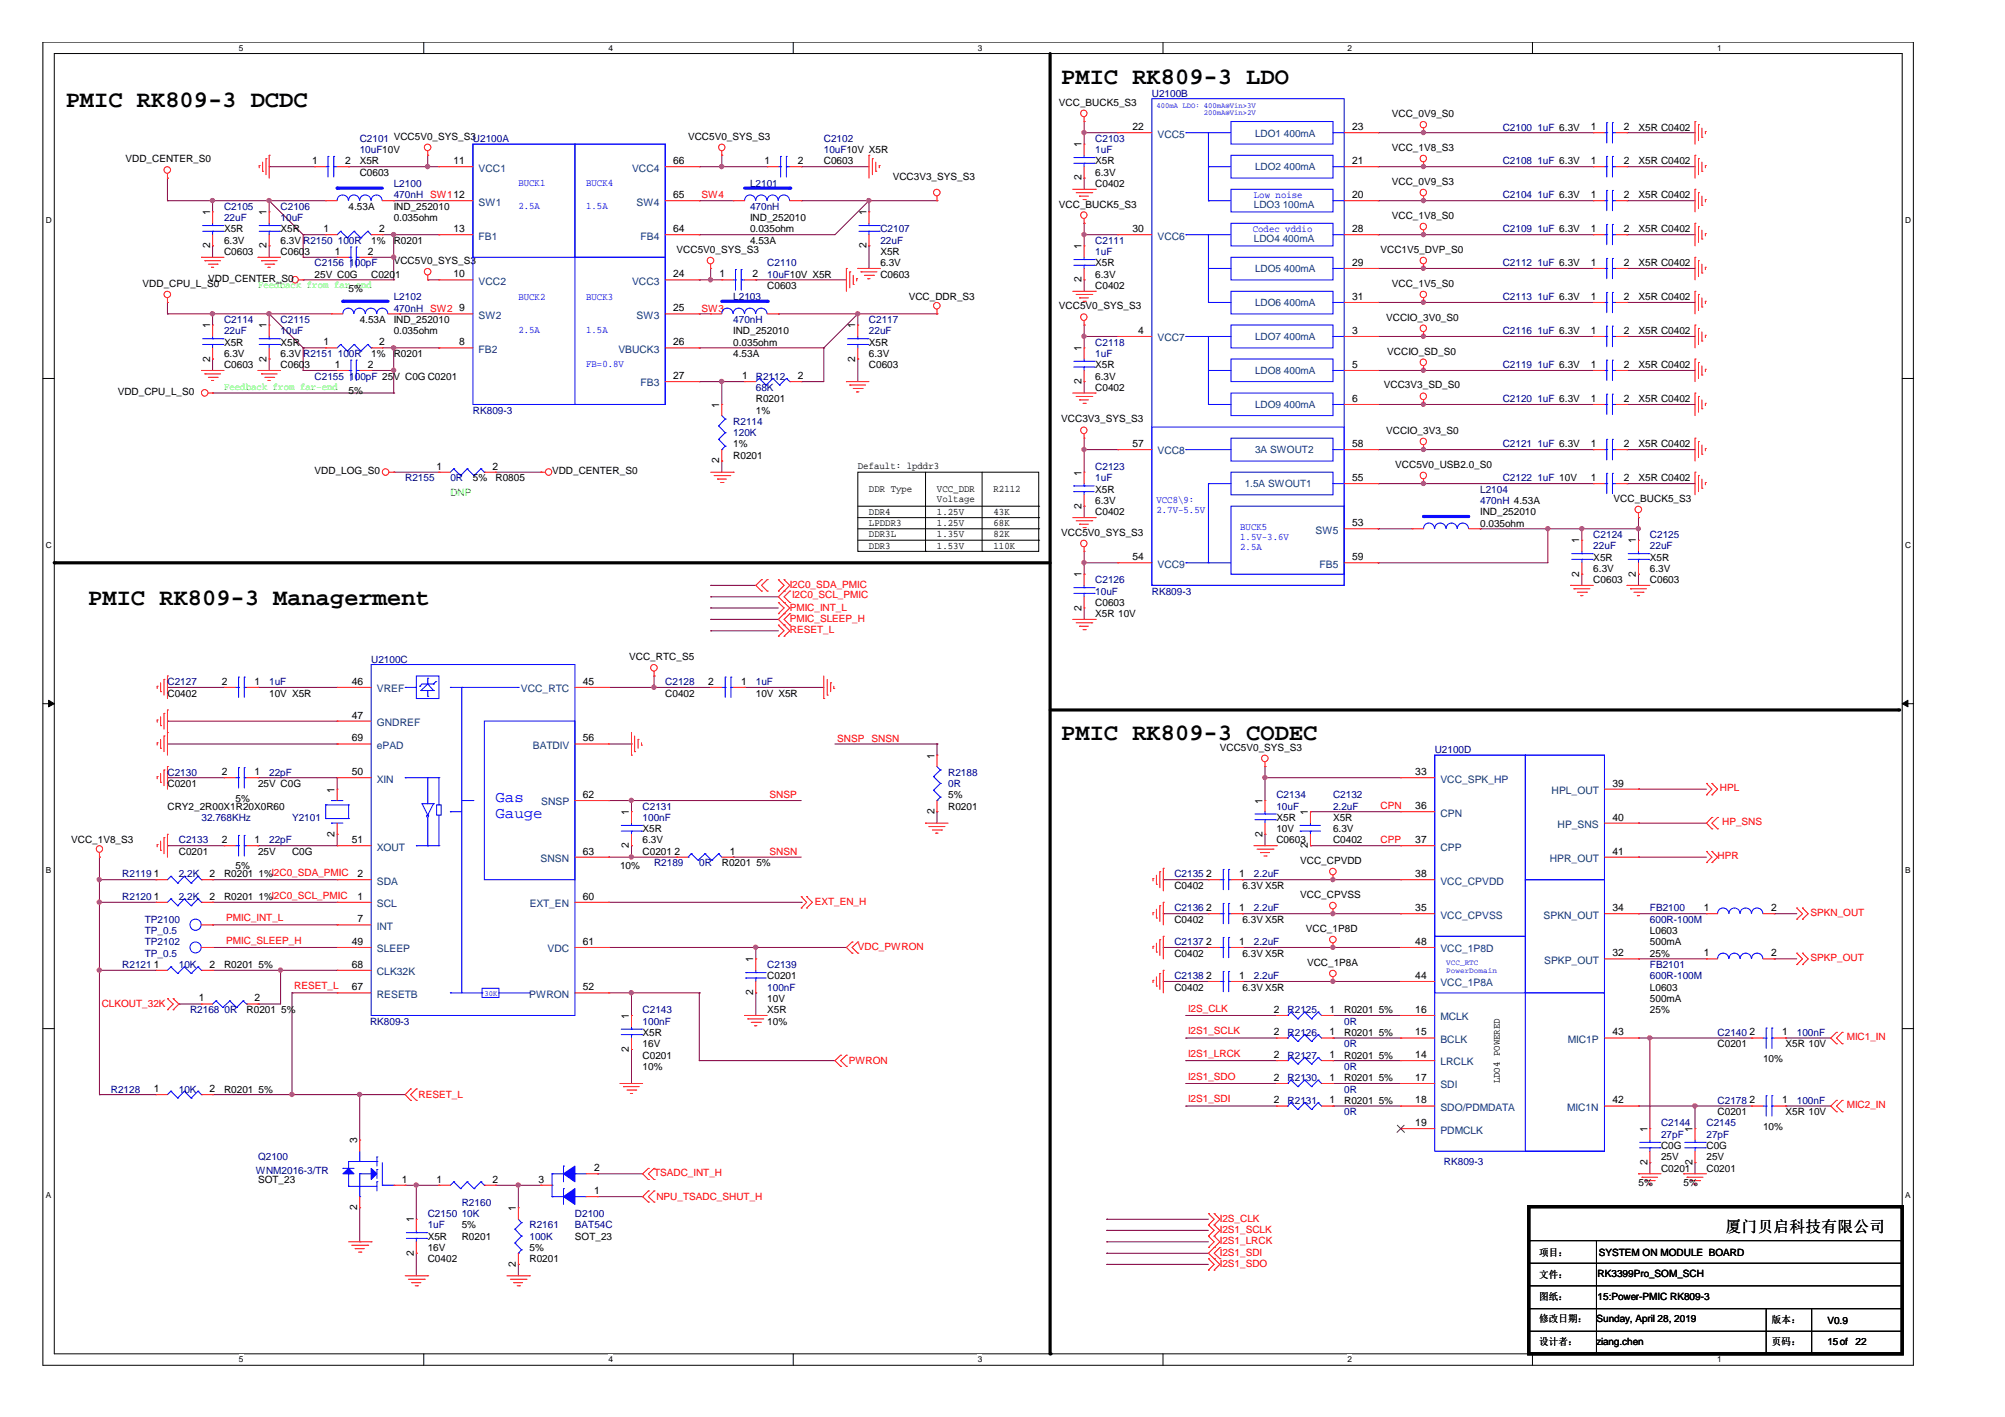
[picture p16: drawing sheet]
<svg xmlns="http://www.w3.org/2000/svg" width="297mm" height="210mm" viewBox="0 0 297 210" stroke-linecap="round" stroke-linejoin="round" font-family="sans-serif">
<defs><g id="words">
<g font-size="3.5">
<text x="9.7" y="15.8">PMIC RK809-3 DCDC</text>
<text x="157.2" y="12.5">PMIC RK809-3 LDO</text>
<text x="13.1" y="89.5">PMIC RK809-3 Managerment</text>
<text x="157.2" y="109.7">PMIC RK809-3 CODEC</text>
</g>
<g font-size="2.3" fill="#00f">
<text x="73.4" y="118.8">Gas</text>
<text x="73.4" y="121.1">Gauge</text>
</g>
<text font-size="2.3" x="255.7" y="182.4">厦门贝启科技有限公司</text>
<g font-size="1.5">
<text x="156.9" y="15.6">VCC_BUCK5_S3</text>
<text x="206.2" y="17.3">VCC_0V9_S0</text>
<text x="101.9" y="20.7">VCC5V0_SYS_S3</text>
<text x="160.2" y="21.8" transform="rotate(-90 160.2 21.8)">1</text>
<text x="167.8" y="19.3">22</text>
<text x="200.3" y="19.3">23</text>
<text x="206.2" y="22.4">VCC_1V8_S3</text>
<text x="235.7" y="19.3">1</text>
<text x="240.6" y="19.3">2</text>
<text x="242.7" y="19.4">X5R C0402</text>
<text x="18.6" y="24">VDD_CENTER_S0</text>
<text x="46.2" y="24.3">1</text>
<text x="51.1" y="24.3">2</text>
<text x="53.3" y="26">C0603</text>
<text x="53.3" y="24.4">X5R</text>
<text x="67.2" y="24.3">11</text>
<text x="99.7" y="29.4">65</text>
<text x="99.7" y="24.3">66</text>
<text x="113.3" y="24.3">1</text>
<text x="118.2" y="24.3">2</text>
<text x="122" y="24.4">C0603</text>
<text x="132.2" y="26.7">VCC3V3_SYS_S3</text>
<text x="160.2" y="26.7" transform="rotate(-90 160.2 26.7)">2</text>
<text x="162.3" y="27.7">C0402</text>
<text x="162.3" y="24.4">X5R</text>
<text x="162.3" y="26">6.3V</text>
<text x="200.3" y="24.3">21</text>
<text x="200.3" y="29.4">20</text>
<text x="206.2" y="27.4">VCC_0V9_S3</text>
<text x="235.7" y="24.3">1</text>
<text x="235.7" y="29.4">1</text>
<text x="240.6" y="24.3">2</text>
<text x="240.6" y="29.4">2</text>
<text x="242.7" y="24.4">X5R C0402</text>
<text x="242.7" y="29.4">X5R C0402</text>
<text x="31.1" y="31.9" transform="rotate(-90 31.1 31.9)">1</text>
<text x="33.2" y="34.4">X5R</text>
<text x="39.5" y="31.9" transform="rotate(-90 39.5 31.9)">1</text>
<text x="41.6" y="34.4">X5R</text>
<text x="47.9" y="34.4">1</text>
<text x="51.6" y="31.1">4.53A</text>
<text x="56.2" y="34.4">2</text>
<text x="58.3" y="32.7">0.035ohm</text>
<text x="58.3" y="31.1">IND_252010</text>
<text x="67.2" y="34.4">13</text>
<text x="99.7" y="34.4">64</text>
<text x="111.1" y="32.7">IND_252010</text>
<text x="111.1" y="34.4">0.035ohm</text>
<text x="128.4" y="31.9" transform="rotate(-90 128.4 31.9)">1</text>
<text x="156.9" y="30.7">VCC_BUCK5_S3</text>
<text x="167.8" y="34.4">30</text>
<text x="200.3" y="34.4">28</text>
<text x="206.2" y="32.4">VCC_1V8_S0</text>
<text x="235.7" y="34.4">1</text>
<text x="240.6" y="34.4">2</text>
<text x="242.7" y="34.4">X5R C0402</text>
<text x="30.9" y="41.8">VDD_CENTER_S0</text>
<text x="31.1" y="36.8" transform="rotate(-90 31.1 36.8)">2</text>
<text x="33.2" y="37.8">C0603</text>
<text x="33.2" y="36.1">6.3V</text>
<text x="39.5" y="36.8" transform="rotate(-90 39.5 36.8)">2</text>
<text x="41.6" y="37.8">C0603</text>
<text x="41.6" y="36.1">6.3V</text>
<text x="46.6" y="41.1">25V C0G</text>
<text x="49.6" y="37.7">1</text>
<text x="54.5" y="37.7">2</text>
<text x="55" y="41.1">C0201</text>
<text x="55" y="36.1">1%</text>
<text x="58.3" y="39.1">VCC5V0_SYS_S3</text>
<text x="58.3" y="36.1">R0201</text>
<text x="67.2" y="41.1">10</text>
<text x="99.7" y="41.1">24</text>
<text x="100.2" y="37.4">VCC5V0_SYS_S3</text>
<text x="106.6" y="41.1">1</text>
<text x="111.1" y="36.1">4.53A</text>
<text x="111.5" y="41.1">2</text>
<text x="128.4" y="36.8" transform="rotate(-90 128.4 36.8)">2</text>
<text x="130.4" y="41.1">C0603</text>
<text x="130.4" y="37.8">X5R</text>
<text x="130.4" y="39.5">6.3V</text>
<text x="160.2" y="41.8" transform="rotate(-90 160.2 41.8)">2</text>
<text x="160.2" y="36.9" transform="rotate(-90 160.2 36.9)">1</text>
<text x="162.3" y="39.5">X5R</text>
<text x="162.3" y="41.1">6.3V</text>
<text x="200.3" y="39.4">29</text>
<text x="204.5" y="37.4">VCC1V5_DVP_S0</text>
<text x="235.7" y="39.4">1</text>
<text x="240.6" y="39.4">2</text>
<text x="242.7" y="39.5">X5R C0402</text>
<text x="21.1" y="42.5">VDD_CPU_L_S0</text>
<text x="51.6" y="43.3">5%</text>
<text x="53.3" y="47.9">4.53A</text>
<text x="58.3" y="47.9">IND_252010</text>
<text x="68" y="46.1">9</text>
<text x="99.7" y="46.1">25</text>
<text x="113.7" y="42.8">C0603</text>
<text x="134.6" y="44.5">VCC_DDR_S3</text>
<text x="156.9" y="45.8">VCC5V0_SYS_S3</text>
<text x="162.3" y="42.8">C0402</text>
<text x="200.3" y="44.4">31</text>
<text x="205.4" y="47.5">VCCIO_3V0_S0</text>
<text x="206.2" y="42.5">VCC_1V5_S0</text>
<text x="235.7" y="44.4">1</text>
<text x="240.6" y="44.4">2</text>
<text x="242.7" y="44.5">X5R C0402</text>
<text x="31.1" y="53.6" transform="rotate(-90 31.1 53.6)">2</text>
<text x="31.1" y="48.7" transform="rotate(-90 31.1 48.7)">1</text>
<text x="33.2" y="51.2">X5R</text>
<text x="33.2" y="52.9">6.3V</text>
<text x="39.5" y="53.6" transform="rotate(-90 39.5 53.6)">2</text>
<text x="39.5" y="48.7" transform="rotate(-90 39.5 48.7)">1</text>
<text x="41.6" y="51.2">X5R</text>
<text x="41.6" y="52.9">6.3V</text>
<text x="47.9" y="51.2">1</text>
<text x="55" y="52.9">1%</text>
<text x="56.2" y="51.2">2</text>
<text x="58.3" y="49.5">0.035ohm</text>
<text x="58.3" y="52.9">R0201</text>
<text x="68" y="51.2">8</text>
<text x="99.7" y="51.2">26</text>
<text x="108.6" y="49.5">IND_252010</text>
<text x="108.6" y="52.9">4.53A</text>
<text x="108.6" y="51.2">0.035ohm</text>
<text x="126.7" y="53.6" transform="rotate(-90 126.7 53.6)">2</text>
<text x="126.7" y="48.7" transform="rotate(-90 126.7 48.7)">1</text>
<text x="128.7" y="51.2">X5R</text>
<text x="128.7" y="52.9">6.3V</text>
<text x="160.2" y="52" transform="rotate(-90 160.2 52)">1</text>
<text x="168.6" y="49.5">4</text>
<text x="200.3" y="49.5">3</text>
<text x="205.5" y="52.5">VCCIO_SD_S0</text>
<text x="235.7" y="49.5">1</text>
<text x="240.6" y="49.5">2</text>
<text x="242.7" y="49.5">X5R C0402</text>
<text x="17.4" y="58.6">VDD_CPU_L_S0</text>
<text x="33.2" y="54.5">C0603</text>
<text x="41.6" y="54.5">C0603</text>
<text x="49.6" y="54.5">1</text>
<text x="51.6" y="58.4">5%</text>
<text x="54.5" y="54.5">2</text>
<text x="99.7" y="56.1">27</text>
<text x="109.9" y="56.1">1</text>
<text x="112" y="59.6">R0201</text>
<text x="118.2" y="56.1">2</text>
<text x="128.7" y="54.5">C0603</text>
<text x="160.2" y="56.9" transform="rotate(-90 160.2 56.9)">2</text>
<text x="162.3" y="57.9">C0402</text>
<text x="162.3" y="54.5">X5R</text>
<text x="162.3" y="56.2">6.3V</text>
<text x="200.3" y="54.5">5</text>
<text x="200.3" y="59.5">6</text>
<text x="205" y="57.5">VCC3V3_SD_S0</text>
<text x="235.7" y="54.5">1</text>
<text x="235.7" y="59.5">1</text>
<text x="240.6" y="54.5">2</text>
<text x="240.6" y="59.5">2</text>
<text x="242.7" y="54.5">X5R C0402</text>
<text x="242.7" y="59.6">X5R C0402</text>
<text x="106.6" y="60.4" transform="rotate(-90 106.6 60.4)">1</text>
<text x="112" y="61.3">1%</text>
<text x="157.2" y="62.6">VCC3V3_SYS_S3</text>
<text x="205.4" y="64.3">VCCIO_3V3_S0</text>
<text x="46.6" y="70.3">VDD_LOG_S0</text>
<text x="64.7" y="69.6">1</text>
<text x="70.1" y="71.3">5%</text>
<text x="72.9" y="69.6">2</text>
<text x="73.4" y="71.3">R0805</text>
<text x="81.8" y="70.3">VDD_CENTER_S0</text>
<text x="106.6" y="68.6" transform="rotate(-90 106.6 68.6)">2</text>
<text x="108.6" y="68">R0201</text>
<text x="108.6" y="66.3">1%</text>
<text x="127.1" y="69.5">Default: lpddr3</text>
<text x="160.2" y="70.5" transform="rotate(-90 160.2 70.5)">1</text>
<text x="167.8" y="66.2">57</text>
<text x="200.3" y="71.3">55</text>
<text x="200.3" y="66.2">58</text>
<text x="206.7" y="69.3">VCC5V0_USB2.0_S0</text>
<text x="235.7" y="71.3">1</text>
<text x="235.7" y="66.2">1</text>
<text x="240.6" y="71.3">2</text>
<text x="240.6" y="66.2">2</text>
<text x="242.7" y="71.3">X5R C0402</text>
<text x="242.7" y="66.3">X5R C0402</text>
<text x="128.7" y="77.9">LPDDR3</text>
<text x="128.7" y="76.2">DDR4</text>
<text x="128.7" y="72.9">DDR Type</text>
<text x="138.8" y="77.9">1.25V</text>
<text x="138.8" y="72.9">VCC_DDR</text>
<text x="138.8" y="74.4">Voltage</text>
<text x="138.8" y="76.2">1.25V</text>
<text x="147.2" y="77.9">68K</text>
<text x="147.2" y="72.9">R2112</text>
<text x="147.2" y="76.2">43K</text>
<text x="160.2" y="75.3" transform="rotate(-90 160.2 75.3)">2</text>
<text x="162.3" y="76.3">C0402</text>
<text x="162.3" y="73">X5R</text>
<text x="162.3" y="74.6">6.3V</text>
<text x="200.3" y="77.9">53</text>
<text x="219.3" y="76.3">IND_252010</text>
<text x="239.1" y="74.3">VCC_BUCK5_S3</text>
<text x="128.7" y="79.6">DDR3L</text>
<text x="128.7" y="81.3">DDR3</text>
<text x="138.8" y="79.6">1.35V</text>
<text x="138.8" y="81.3">1.53V</text>
<text x="147.2" y="81.3">110K</text>
<text x="147.2" y="79.6">82K</text>
<text x="157.2" y="79.3">VCC5V0_SYS_S3</text>
<text x="167.8" y="83">54</text>
<text x="200.3" y="83">59</text>
<text x="219.3" y="78">0.035ohm</text>
<text x="234" y="80.5" transform="rotate(-90 234 80.5)">1</text>
<text x="236.1" y="83">X5R</text>
<text x="242.4" y="80.5" transform="rotate(-90 242.4 80.5)">1</text>
<text x="244.4" y="83">X5R</text>
<text x="160.2" y="85.5" transform="rotate(-90 160.2 85.5)">1</text>
<text x="162.3" y="89.8">C0603</text>
<text x="234" y="85.4" transform="rotate(-90 234 85.4)">2</text>
<text x="236.1" y="86.4">C0603</text>
<text x="236.1" y="84.7">6.3V</text>
<text x="242.4" y="85.4" transform="rotate(-90 242.4 85.4)">2</text>
<text x="244.4" y="86.4">C0603</text>
<text x="244.4" y="84.7">6.3V</text>
<text x="160.2" y="90.4" transform="rotate(-90 160.2 90.4)">2</text>
<text x="162.3" y="91.4">X5R 10V</text>
<text x="32.9" y="101.4">2</text>
<text x="37.7" y="101.4">1</text>
<text x="52.1" y="101.4">46</text>
<text x="86.4" y="101.4">45</text>
<text x="93.2" y="97.8">VCC_RTC_S5</text>
<text x="104.9" y="101.4">2</text>
<text x="109.8" y="101.4">1</text>
<text x="24.8" y="103.2">C0402</text>
<text x="39.9" y="103.2">10V X5R</text>
<text x="52.1" y="106.4">47</text>
<text x="98.6" y="103.2">C0402</text>
<text x="112" y="103.2">10V X5R</text>
<text x="52.1" y="109.8">69</text>
<text x="86.4" y="109.8">56</text>
<text x="138.4" y="112.4" transform="rotate(-90 138.4 112.4)">1</text>
<text x="180.7" y="111.2">VCC5V0_SYS_S3</text>
<text x="24.8" y="119.9">CRY2_2R00X1R20X0R60</text>
<text x="24.8" y="116.6">C0201</text>
<text x="32.9" y="114.8">2</text>
<text x="34.9" y="118.8">5%</text>
<text x="37.7" y="114.8">1</text>
<text x="38.2" y="116.6">25V C0G</text>
<text x="49.6" y="117.4" transform="rotate(-90 49.6 117.4)">1</text>
<text x="52.1" y="114.8">50</text>
<text x="86.4" y="118.2">62</text>
<text x="140.5" y="119.9">R0201</text>
<text x="140.5" y="118.3">5%</text>
<text x="187" y="119.1" transform="rotate(-90 187 119.1)">1</text>
<text x="209.7" y="119.9">36</text>
<text x="209.7" y="114.8">33</text>
<text x="238.9" y="116.5">39</text>
<text x="10.5" y="124.9">VCC_1V8_S3</text>
<text x="32.9" y="124.9">2</text>
<text x="37.7" y="124.9">1</text>
<text x="49.6" y="124" transform="rotate(-90 49.6 124)">2</text>
<text x="52.1" y="124.9">51</text>
<text x="93.2" y="125.6" transform="rotate(-90 93.2 125.6)">2</text>
<text x="93.2" y="120.7" transform="rotate(-90 93.2 120.7)">1</text>
<text x="95.2" y="123.3">X5R</text>
<text x="95.2" y="124.9">6.3V</text>
<text x="138.4" y="120.6" transform="rotate(-90 138.4 120.6)">2</text>
<text x="187" y="124" transform="rotate(-90 187 124)">2</text>
<text x="189.1" y="124.9">C0603</text>
<text x="189.1" y="121.6">X5R</text>
<text x="189.1" y="123.3">10V</text>
<text x="193.8" y="125.6" transform="rotate(-90 193.8 125.6)">2</text>
<text x="193.8" y="120.7" transform="rotate(-90 193.8 120.7)">1</text>
<text x="197.5" y="124.9">C0402</text>
<text x="197.5" y="121.6">X5R</text>
<text x="197.5" y="123.3">6.3V</text>
<text x="209.7" y="124.9">37</text>
<text x="238.9" y="121.6">40</text>
<text x="22.8" y="129.9">1</text>
<text x="26.5" y="126.6">C0201</text>
<text x="31" y="129.9">2</text>
<text x="33.2" y="130">R0201</text>
<text x="34.9" y="128.8">5%</text>
<text x="38.2" y="126.6">25V</text>
<text x="38.3" y="130">1%I2C0_SDA_PMIC</text>
<text x="43.3" y="126.6">C0G</text>
<text x="53" y="129.9">2</text>
<text x="86.4" y="126.6">63</text>
<text x="91.9" y="128.8">10%</text>
<text x="95.2" y="126.6">C0201</text>
<text x="99.9" y="126.6">2</text>
<text x="106.9" y="128.3">R0201</text>
<text x="108.1" y="126.6">1</text>
<text x="112.1" y="128.3">5%</text>
<text x="174" y="131.7">C0402</text>
<text x="178.7" y="129.9">2</text>
<text x="183.6" y="129.9">1</text>
<text x="184.1" y="131.7">6.3V X5R</text>
<text x="192.6" y="128">VCC_CPVDD</text>
<text x="209.7" y="129.9">38</text>
<text x="238.9" y="126.6">41</text>
<text x="22.8" y="133.3">1</text>
<text x="31" y="133.3">2</text>
<text x="33.2" y="133.3">R0201</text>
<text x="38.3" y="133.3">1%I2C0_SCL_PMIC</text>
<text x="53" y="133.3">1</text>
<text x="53" y="136.6">7</text>
<text x="86.4" y="133.3">60</text>
<text x="174" y="136.7">C0402</text>
<text x="178.7" y="135">2</text>
<text x="183.6" y="135">1</text>
<text x="184.1" y="136.7">6.3V X5R</text>
<text x="192.6" y="133">VCC_CPVSS</text>
<text x="209.7" y="135">35</text>
<text x="238.9" y="135">34</text>
<text x="252.4" y="135">1</text>
<text x="262.4" y="135">2</text>
<text x="22.8" y="143.4">1</text>
<text x="31" y="143.4">2</text>
<text x="33.2" y="143.4">R0201</text>
<text x="38.3" y="143.4">5%</text>
<text x="52.1" y="140">49</text>
<text x="52.1" y="143.4">68</text>
<text x="86.4" y="140">61</text>
<text x="111.6" y="142.6" transform="rotate(-90 111.6 142.6)">1</text>
<text x="174" y="141.7">C0402</text>
<text x="178.7" y="140">2</text>
<text x="183.6" y="140">1</text>
<text x="184.1" y="141.7">6.3V X5R</text>
<text x="193.5" y="138">VCC_1P8D</text>
<text x="193.6" y="143.1">VCC_1P8A</text>
<text x="209.7" y="140">48</text>
<text x="238.9" y="141.7">32</text>
<text x="244.4" y="138.4">L0603</text>
<text x="244.4" y="140.1">500mA</text>
<text x="244.4" y="141.7">25%</text>
<text x="252.4" y="141.7">1</text>
<text x="262.4" y="141.7">2</text>
<text x="29.5" y="148.4">1</text>
<text x="37.7" y="148.4">2</text>
<text x="52.1" y="146.7">67</text>
<text x="86.4" y="146.7">52</text>
<text x="111.6" y="147.4" transform="rotate(-90 111.6 147.4)">2</text>
<text x="113.7" y="145.1">C0201</text>
<text x="113.7" y="148.4">10V</text>
<text x="174" y="146.7">C0402</text>
<text x="178.7" y="145">2</text>
<text x="183.6" y="145">1</text>
<text x="184.1" y="146.7">6.3V X5R</text>
<text x="209.7" y="145">44</text>
<text x="244.4" y="146.7">L0603</text>
<text x="244.4" y="148.4">500mA</text>
<text x="36.5" y="150.1">R0201</text>
<text x="41.7" y="150.1">5%</text>
<text x="93.2" y="155.8" transform="rotate(-90 93.2 155.8)">2</text>
<text x="93.2" y="150.9" transform="rotate(-90 93.2 150.9)">1</text>
<text x="95.2" y="153.5">X5R</text>
<text x="95.2" y="155.1">16V</text>
<text x="113.7" y="150.1">X5R</text>
<text x="113.7" y="151.8">10%</text>
<text x="188.7" y="150">2</text>
<text x="188.7" y="153.4">2</text>
<text x="197" y="150">1</text>
<text x="197" y="153.4">1</text>
<text x="199.1" y="150.1">R0201</text>
<text x="199.1" y="153.5">R0201</text>
<text x="204.3" y="150.1">5%</text>
<text x="204.3" y="153.5">5%</text>
<text x="209.7" y="150">16</text>
<text x="209.7" y="153.4">15</text>
<text x="238.9" y="153.4">43</text>
<text x="244.4" y="150.1">25%</text>
<text x="254.5" y="155.1">C0201</text>
<text x="259.2" y="153.4">2</text>
<text x="264" y="153.4">1</text>
<text x="264.5" y="155.1">X5R 10V</text>
<text x="22.8" y="161.8">1</text>
<text x="31" y="161.8">2</text>
<text x="33.2" y="161.9">R0201</text>
<text x="38.3" y="161.9">5%</text>
<text x="95.2" y="156.8">C0201</text>
<text x="95.2" y="158.5">10%</text>
<text x="188.7" y="160.1">2</text>
<text x="188.7" y="156.7">2</text>
<text x="197" y="160.1">1</text>
<text x="197" y="156.7">1</text>
<text x="199.1" y="160.2">R0201</text>
<text x="199.1" y="156.8">R0201</text>
<text x="204.3" y="160.2">5%</text>
<text x="204.3" y="156.8">5%</text>
<text x="209.7" y="156.7">14</text>
<text x="209.7" y="160.1">17</text>
<text x="222.2" y="160.5" transform="rotate(-90 222.2 160.5)">LDO4 POWERED</text>
<text x="261.2" y="157.3">10%</text>
<text x="188.7" y="163.5">2</text>
<text x="197" y="163.5">1</text>
<text x="199.1" y="163.5">R0201</text>
<text x="204.3" y="163.5">5%</text>
<text x="209.7" y="163.5">18</text>
<text x="209.7" y="166.8">19</text>
<text x="238.9" y="163.5">42</text>
<text x="244.1" y="167.7" transform="rotate(-90 244.1 167.7)">1</text>
<text x="250.7" y="167.7" transform="rotate(-90 250.7 167.7)">1</text>
<text x="254.5" y="165.2">C0201</text>
<text x="259.2" y="163.5">2</text>
<text x="261.2" y="167.4">10%</text>
<text x="264" y="163.5">1</text>
<text x="264.5" y="165.2">X5R 10V</text>
<text x="52.9" y="169.3" transform="rotate(-90 52.9 169.3)">3</text>
<text x="88" y="173.5">2</text>
<text x="244.1" y="172.6" transform="rotate(-90 244.1 172.6)">2</text>
<text x="246.1" y="173.6">C0201</text>
<text x="246.1" y="170.2">C0G</text>
<text x="246.1" y="171.9">25V</text>
<text x="250.7" y="172.6" transform="rotate(-90 250.7 172.6)">2</text>
<text x="252.8" y="173.6">C0201</text>
<text x="252.8" y="170.2">C0G</text>
<text x="252.8" y="171.9">25V</text>
<text x="38.2" y="175.2">SOT_23</text>
<text x="52.9" y="179.3" transform="rotate(-90 52.9 179.3)">2</text>
<text x="59.5" y="175.2">1</text>
<text x="64.7" y="175.2">1</text>
<text x="72.9" y="175.2">2</text>
<text x="76.4" y="179.4" transform="rotate(-90 76.4 179.4)">1</text>
<text x="79.8" y="175.2">3</text>
<text x="88" y="176.9">1</text>
<text x="242.7" y="175.7">5%</text>
<text x="249.4" y="175.7">5%</text>
<text x="61.3" y="186" transform="rotate(-90 61.3 186)">2</text>
<text x="61.3" y="181.1" transform="rotate(-90 61.3 181.1)">1</text>
<text x="63.4" y="183.6">X5R</text>
<text x="63.4" y="185.3">16V</text>
<text x="68.4" y="183.6">R0201</text>
<text x="68.4" y="182">5%</text>
<text x="78.4" y="185.3">5%</text>
<text x="85.2" y="183.6">SOT_23</text>
<text x="228" y="186">项目：</text>
<text x="236.9" y="186">SYSTEM ON MODULE BOARD</text>
<text x="63.4" y="187">C0402</text>
<text x="76.4" y="187.7" transform="rotate(-90 76.4 187.7)">2</text>
<text x="78.4" y="187">R0201</text>
<text x="228" y="189.3">文件：</text>
<text x="236.7" y="189.2">RK3399Pro_SOM_SCH</text>
<text x="228" y="195.8">修改日期：</text>
<text x="228" y="192.5">图纸：</text>
<text x="236.5" y="195.8">Sunday, April 28, 2019</text>
<text x="236.7" y="192.5">15:Power-PMIC RK809-3</text>
<text x="262.5" y="196">版本：</text>
<text x="270.7" y="196.2">V0.9</text>
<text x="228" y="199.2">设计者：</text>
<text x="236.5" y="199.2">ziang.chen</text>
<text x="262.5" y="199.2">页码：</text>
<text x="270.7" y="199.2">15of</text>
<text x="274.9" y="199.2">22</text>
</g>
<g font-size="1.5" fill="#000080">
<text x="170.6" y="14.3">U2100B</text>
<text x="53.3" y="21">C2101 VCC5V0_SYS_S3U2100A</text>
<text x="53.3" y="22.7">10uF10V</text>
<text x="122" y="21">C2102</text>
<text x="122" y="22.7">10uF10V X5R</text>
<text x="162.3" y="21">C2103</text>
<text x="162.3" y="22.7">1uF</text>
<text x="222.6" y="19.4">C2100</text>
<text x="227.8" y="19.4">1uF 6.3V</text>
<text x="58.3" y="27.7">L2100</text>
<text x="58.3" y="29.4">470nH SW112</text>
<text x="111.1" y="27.7">L2101</text>
<text x="222.6" y="24.4">C2108</text>
<text x="222.6" y="29.4">C2104</text>
<text x="227.8" y="24.4">1uF 6.3V</text>
<text x="227.8" y="29.4">1uF 6.3V</text>
<text x="33.2" y="31.1">C2105</text>
<text x="33.2" y="32.7">22uF</text>
<text x="41.6" y="31.1">C2106</text>
<text x="41.6" y="32.7">10uF</text>
<text x="111.1" y="31.1">470nH</text>
<text x="130.4" y="34.4">C2107</text>
<text x="222.6" y="34.4">C2109</text>
<text x="227.8" y="34.4">1uF 6.3V</text>
<text x="44.9" y="36.1">R2150</text>
<text x="46.6" y="39.5">C2156</text>
<text x="50" y="36.1">100R</text>
<text x="51.7" y="39.5">100pF</text>
<text x="113.7" y="39.5">C2110</text>
<text x="113.7" y="41.1">10uF10V X5R</text>
<text x="130.4" y="36.1">22uF</text>
<text x="162.3" y="36.1">C2111</text>
<text x="162.3" y="37.8">1uF</text>
<text x="222.6" y="39.5">C2112</text>
<text x="227.8" y="39.5">1uF 6.3V</text>
<text x="33.2" y="47.9">C2114</text>
<text x="41.6" y="47.9">C2115</text>
<text x="58.3" y="44.5">L2102</text>
<text x="58.3" y="46.2">470nH SW2</text>
<text x="108.6" y="44.5">L2103</text>
<text x="108.6" y="47.9">470nH</text>
<text x="128.7" y="47.9">C2117</text>
<text x="222.6" y="44.5">C2113</text>
<text x="227.8" y="44.5">1uF 6.3V</text>
<text x="33.2" y="49.5">22uF</text>
<text x="41.6" y="49.5">10uF</text>
<text x="44.9" y="52.9">R2151</text>
<text x="50" y="52.9">100R</text>
<text x="128.7" y="49.5">22uF</text>
<text x="162.3" y="51.2">C2118</text>
<text x="162.3" y="52.9">1uF</text>
<text x="222.6" y="49.5">C2116</text>
<text x="227.8" y="49.5">1uF 6.3V</text>
<text x="46.6" y="56.2">C2155</text>
<text x="51.7" y="56.2">100pF 25V C0G C0201</text>
<text x="112" y="56.2">R2112</text>
<text x="112" y="57.9">68K</text>
<text x="222.6" y="54.5">C2119</text>
<text x="222.6" y="59.6">C2120</text>
<text x="227.8" y="54.5">1uF 6.3V</text>
<text x="227.8" y="59.6">1uF 6.3V</text>
<text x="70.1" y="61.3">RK809-3</text>
<text x="108.6" y="62.9">R2114</text>
<text x="108.6" y="64.6">120K</text>
<text x="60" y="71.3">R2155</text>
<text x="66.7" y="71.3">0R</text>
<text x="162.3" y="69.7">C2123</text>
<text x="162.3" y="71.3">1uF</text>
<text x="222.6" y="71.3">C2122</text>
<text x="222.6" y="66.3">C2121</text>
<text x="227.8" y="71.3">1uF 10V</text>
<text x="227.8" y="66.3">1uF 6.3V</text>
<text x="219.3" y="73">L2104</text>
<text x="219.3" y="74.6">470nH 4.53A</text>
<text x="236.1" y="79.7">C2124</text>
<text x="236.1" y="81.4">22uF</text>
<text x="244.4" y="79.7">C2125</text>
<text x="244.4" y="81.4">22uF</text>
<text x="162.3" y="86.4">C2126</text>
<text x="162.3" y="88.1">10uF</text>
<text x="170.6" y="88.1">RK809-3</text>
<text x="24.8" y="101.5">C2127</text>
<text x="39.9" y="101.5">1uF</text>
<text x="55" y="98.1">U2100C</text>
<text x="98.6" y="101.5">C2128</text>
<text x="112" y="101.5">1uF</text>
<text x="212.6" y="111.6">U2100D</text>
<text x="24.8" y="114.9">C2130</text>
<text x="39.9" y="114.9">22pF</text>
<text x="95.2" y="119.9">C2131</text>
<text x="140.5" y="114.9">R2188</text>
<text x="140.5" y="116.6">0R</text>
<text x="189.1" y="118.3">C2134</text>
<text x="189.1" y="119.9">10uF</text>
<text x="197.5" y="118.3">C2132</text>
<text x="197.5" y="119.9">2.2uF</text>
<text x="26.5" y="124.9">C2133</text>
<text x="29.8" y="121.6">32.768KHz</text>
<text x="39.9" y="124.9">22pF</text>
<text x="43.3" y="121.6">Y2101</text>
<text x="95.2" y="121.6">100nF</text>
<text x="18.1" y="130">R2119</text>
<text x="26.5" y="130">2.2K</text>
<text x="96.9" y="128.3">R2189</text>
<text x="103.6" y="128.3">0R</text>
<text x="174" y="130">C2135</text>
<text x="185.8" y="130">2.2uF</text>
<text x="18.1" y="133.3">R2120</text>
<text x="21.5" y="136.7">TP2100</text>
<text x="26.5" y="133.3">2.2K</text>
<text x="174" y="135">C2136</text>
<text x="185.8" y="135">2.2uF</text>
<text x="244.4" y="135">FB2100</text>
<text x="244.4" y="136.7">600R-100M</text>
<text x="18.1" y="143.4">R2121</text>
<text x="21.5" y="140.1">TP2102</text>
<text x="21.5" y="141.7">TP_0.5</text>
<text x="21.5" y="138.4">TP_0.5</text>
<text x="26.5" y="143.4">10K</text>
<text x="113.7" y="143.4">C2139</text>
<text x="174" y="140.1">C2137</text>
<text x="185.8" y="140.1">2.2uF</text>
<text x="244.4" y="143.4">FB2101</text>
<text x="113.7" y="146.7">100nF</text>
<text x="174" y="145.1">C2138</text>
<text x="185.8" y="145.1">2.2uF</text>
<text x="244.4" y="145.1">600R-100M</text>
<text x="28.2" y="150.1">R2168</text>
<text x="33.3" y="150.1">0R</text>
<text x="54.8" y="151.8">RK809-3</text>
<text x="95.2" y="150.1">C2143</text>
<text x="95.2" y="151.8">100nF</text>
<text x="190.8" y="150.1">R2125</text>
<text x="190.8" y="153.5">R2126</text>
<text x="199.1" y="151.8">0R</text>
<text x="199.1" y="155.1">0R</text>
<text x="254.5" y="153.5">C2140</text>
<text x="266.2" y="153.5">100nF</text>
<text x="16.4" y="161.9">R2128</text>
<text x="26.5" y="161.9">10K</text>
<text x="190.8" y="160.2">R2130</text>
<text x="190.8" y="156.8">R2127</text>
<text x="199.1" y="161.9">0R</text>
<text x="199.1" y="158.5">0R</text>
<text x="190.8" y="163.5">R2131</text>
<text x="199.1" y="165.2">0R</text>
<text x="246.1" y="166.8">C2144</text>
<text x="252.8" y="166.8">C2145</text>
<text x="254.5" y="163.5">C2178</text>
<text x="266.2" y="163.5">100nF</text>
<text x="37.9" y="173.9">WNM2016-3/TR</text>
<text x="38.2" y="171.9">Q2100</text>
<text x="213.9" y="172.6">RK809-3</text>
<text x="246.1" y="168.5">27pF</text>
<text x="252.8" y="168.5">27pF</text>
<text x="68.4" y="178.6">R2160</text>
<text x="63.4" y="180.3">C2150</text>
<text x="63.4" y="182">1uF</text>
<text x="68.4" y="180.3">10K</text>
<text x="78.4" y="182">R2161</text>
<text x="78.4" y="183.6">100K</text>
<text x="85.2" y="180.3">D2100</text>
<text x="85.2" y="182">BAT54C</text>
</g>
<g font-size="1.5" fill="#004080">
<text x="171.5" y="20.4">VCC5</text>
<text x="185.9" y="20.3">LDO1 400mA</text>
<text x="70.9" y="25.4">VCC1</text>
<text x="93.6" y="25.4">VCC4</text>
<text x="185.9" y="25.2">LDO2 400mA</text>
<text x="70.9" y="30.5">SW1</text>
<text x="70.9" y="35.5">FB1</text>
<text x="94.3" y="30.5">SW4</text>
<text x="94.9" y="35.5">FB4</text>
<text x="171.5" y="35.5">VCC6</text>
<text x="185.8" y="30.7">LDO3 100mA</text>
<text x="185.8" y="35.8">LDO4 400mA</text>
<text x="185.9" y="40.3">LDO5 400mA</text>
<text x="70.9" y="42.2">VCC2</text>
<text x="70.9" y="47.2">SW2</text>
<text x="93.6" y="42.2">VCC3</text>
<text x="94.3" y="47.2">SW3</text>
<text x="185.9" y="45.3">LDO6 400mA</text>
<text x="70.9" y="52.3">FB2</text>
<text x="91.6" y="52.3">VBUCK3</text>
<text x="171.5" y="50.6">VCC7</text>
<text x="185.9" y="50.3">LDO7 400mA</text>
<text x="94.9" y="57.2">FB3</text>
<text x="185.9" y="55.4">LDO8 400mA</text>
<text x="185.9" y="60.4">LDO9 400mA</text>
<text x="171.5" y="67.3">VCC8</text>
<text x="185.9" y="67.1">3A SWOUT2</text>
<text x="184.4" y="72.2">1.5A SWOUT1</text>
<text x="194.9" y="79.1">SW5</text>
<text x="171.5" y="84.1">VCC9</text>
<text x="195.5" y="84.1">FB5</text>
<text x="55.8" y="102.5">VREF</text>
<text x="55.8" y="107.5">GNDREF</text>
<text x="77.2" y="102.5">VCC_RTC</text>
<text x="55.8" y="110.9">ePAD</text>
<text x="79" y="110.9">BATDIV</text>
<text x="55.8" y="115.9">XIN</text>
<text x="80.2" y="119.3">SNSP</text>
<text x="213.4" y="115.9">VCC_SPK_HP</text>
<text x="229.9" y="117.6">HPL_OUT</text>
<text x="55.8" y="126">XOUT</text>
<text x="213.4" y="121">CPN</text>
<text x="213.4" y="126">CPP</text>
<text x="230.8" y="122.7">HP_SNS</text>
<text x="55.8" y="131">SDA</text>
<text x="80.1" y="127.7">SNSN</text>
<text x="213.4" y="131">VCC_CPVDD</text>
<text x="229.6" y="127.7">HPR_OUT</text>
<text x="55.8" y="134.4">SCL</text>
<text x="55.8" y="137.7">INT</text>
<text x="78.5" y="134.4">EXT_EN</text>
<text x="213.4" y="136.1">VCC_CPVSS</text>
<text x="228.7" y="136.1">SPKN_OUT</text>
<text x="55.8" y="141.1">SLEEP</text>
<text x="81.1" y="141.1">VDC</text>
<text x="213.4" y="141.1">VCC_1P8D</text>
<text x="228.8" y="142.8">SPKP_OUT</text>
<text x="55.8" y="144.5">CLK32K</text>
<text x="55.8" y="147.8">RESETB</text>
<text x="78.4" y="147.8">PWRON</text>
<text x="213.4" y="146.1">VCC_1P8A</text>
<text x="213.4" y="151.1">MCLK</text>
<text x="213.4" y="154.5">BCLK</text>
<text x="232.3" y="154.5">MIC1P</text>
<text x="213.4" y="157.8">LRCLK</text>
<text x="213.4" y="161.2">SDI</text>
<text x="213.4" y="164.6">SDO/PDMDATA</text>
<text x="213.4" y="167.9">PDMCLK</text>
<text x="232.2" y="164.6">MIC1N</text>
</g>
<g font-size="1.5" fill="#00f">
<text x="76.8" y="27.6">BUCK1</text>
<text x="86.8" y="27.6">BUCK4</text>
<text x="185.8" y="29.3">Low noise</text>
<text x="76.8" y="31">2.5A</text>
<text x="86.8" y="31">1.5A</text>
<text x="185.6" y="34.3">Codec vddio</text>
<text x="76.8" y="44.4">BUCK2</text>
<text x="86.8" y="44.4">BUCK3</text>
<text x="76.8" y="49.4">2.5A</text>
<text x="86.8" y="49.4">1.5A</text>
<text x="86.8" y="54.4">FB=0.8V</text>
<text x="171.3" y="74.5">VCC8\9:</text>
<text x="171.3" y="76">2.7V-5.5V</text>
<text x="183.7" y="78.5">BUCK5</text>
<text x="183.7" y="80">1.5V-3.6V</text>
<text x="183.7" y="81.5">2.5A</text>
</g>
<g font-size="1.5" fill="#f00">
<text x="103.9" y="29.4">SW4</text>
<text x="103.9" y="46.2">SW3</text>
<text x="117" y="87.1">I2C0_SDA_PMIC</text>
<text x="117.3" y="88.6">I2C0_SCL_PMIC</text>
<text x="117" y="93.8">RESET_L</text>
<text x="117" y="90.4">PMIC_INT_L</text>
<text x="117" y="92.1">PMIC_SLEEP_H</text>
<text x="124" y="109.9">SNSP</text>
<text x="129.1" y="109.9">SNSN</text>
<text x="114" y="118.3">SNSP</text>
<text x="204.5" y="119.9">CPN</text>
<text x="254.8" y="117.2">HPL</text>
<text x="204.5" y="124.9">CPP</text>
<text x="255.1" y="122.3">HP_SNS</text>
<text x="114" y="126.6">SNSN</text>
<text x="254.5" y="127.3">HPR</text>
<text x="33.5" y="136.5">PMIC_INT_L</text>
<text x="120.7" y="134">EXT_EN_H</text>
<text x="268.2" y="135.7">SPKN_OUT</text>
<text x="33.5" y="139.8">PMIC_SLEEP_H</text>
<text x="127.1" y="140.7">VDC_PWRON</text>
<text x="268.2" y="142.4">SPKP_OUT</text>
<text x="15.1" y="149.1">CLKOUT_32K</text>
<text x="43.6" y="146.5">RESET_L</text>
<text x="176" y="149.9">I2S_CLK</text>
<text x="176" y="153.2">I2S1_SCLK</text>
<text x="273.6" y="154.1">MIC1_IN</text>
<text x="125.7" y="157.7">PWRON</text>
<text x="176" y="159.9">I2S1_SDO</text>
<text x="176" y="156.6">I2S1_LRCK</text>
<text x="62" y="162.7">RESET_L</text>
<text x="176" y="163.3">I2S1_SDI</text>
<text x="273.6" y="164.2">MIC2_IN</text>
<text x="96.9" y="174.3">TSADC_INT_H</text>
<text x="97.2" y="177.8">NPU_TSADC_SHUT_H</text>
<text x="180.7" y="186">I2S1_SDI</text>
<text x="180.7" y="180.9">I2S_CLK</text>
<text x="180.7" y="182.6">I2S1_SCLK</text>
<text x="180.7" y="184.3">I2S1_LRCK</text>
<text x="180.7" y="187.6">I2S1_SDO</text>
</g>
<g font-size="1.5" fill="#0f0">
<text x="38.2" y="42.7">Feedback from far-end</text>
<text x="33.2" y="57.8">Feedback from far-end</text>
<text x="66.7" y="73.5">DNP</text>
</g>
<g font-size="1.2">
<text x="35.4" y="7.5">5</text>
<text x="90.1" y="7.5">4</text>
<text x="144.9" y="7.5">3</text>
<text x="199.6" y="7.5">2</text>
<text x="254.4" y="7.5">1</text>
<text x="6.8" y="33.1">D</text>
<text x="282.2" y="33.1">D</text>
<text x="6.8" y="81.2">C</text>
<text x="282.2" y="81.2">C</text>
<text x="6.8" y="129.4">B</text>
<text x="282.2" y="129.4">B</text>
<text x="6.8" y="177.5">A</text>
<text x="282.2" y="177.5">A</text>
<text x="35.4" y="201.8">5</text>
<text x="90.1" y="201.8">4</text>
<text x="144.9" y="201.8">3</text>
<text x="199.6" y="201.8">2</text>
<text x="254.4" y="201.8">1</text>
</g>
<g font-size="1.1" fill="#00f">
<text x="171.3" y="15.9">400mA LDO: 400mA@Vin&gt;3V</text>
<text x="178.4" y="17.1">200mA@Vin&gt;2V</text>
<text x="214.2" y="143">VCC_RTC</text>
<text x="71.8" y="147.5">30K</text>
<text x="214.2" y="144.2">PowerDomain</text>
</g>
</g></defs>
<path d="M6.3 6.2h277.2v196h-277.2zM8 7.9h273.8v192.6h-273.8z" fill="none" stroke="#000" stroke-width=".15"/>
<g fill="#fff">
<path d="M35.4 6.4h.6v1.4h-.6z"/>
<path d="M35.4 200.7h.6v1.4h-.6z"/>
</g>
<path d="M62.8 6.2v1.7M62.8 200.5v1.7" fill="none" stroke="#000" stroke-width=".15"/>
<g fill="#fff">
<path d="M90.1 6.4h.7v1.4h-.7z"/>
<path d="M90.1 200.7h.7v1.4h-.7z"/>
</g>
<path d="M117.5 6.2v1.7M117.5 200.5v1.7" fill="none" stroke="#000" stroke-width=".15"/>
<g fill="#fff">
<path d="M144.9 6.4h.6v1.4h-.6z"/>
<path d="M144.9 200.7h.6v1.4h-.6z"/>
</g>
<path d="M172.3 6.2v1.7M172.3 200.5v1.7" fill="none" stroke="#000" stroke-width=".15"/>
<g fill="#fff">
<path d="M199.6 6.4h.7v1.4h-.7z"/>
<path d="M199.6 200.7h.7v1.4h-.7z"/>
</g>
<path d="M227 6.2v1.7M227 200.5v1.7" fill="none" stroke="#000" stroke-width=".15"/>
<g fill="#fff">
<path d="M254.4 6.4h.6v1.4h-.6z"/>
<path d="M254.4 200.7h.6v1.4h-.6z"/>
<path d="M6.8 31.9h.8v1.4h-.8z"/>
<path d="M282.2 31.9h.9v1.4h-.9z"/>
<path d="M6.8 80.1h.8v1.4h-.8z"/>
<path d="M282.2 80.1h.9v1.4h-.9z"/>
</g>
<path d="M6.3 56.1h1.7M281.8 56.1h1.7" fill="none" stroke="#000" stroke-width=".15"/>
<g fill="#fff">
<path d="M6.8 128.2h.7v1.4h-.7z"/>
<path d="M282.2 128.2h.8v1.4h-.8z"/>
</g>
<path d="M6.3 104.2h1.7M281.8 104.2h1.7" fill="none" stroke="#000" stroke-width=".15"/>
<g fill="#000" stroke="#000" stroke-width=".15">
<path d="M7.2 103.7l.8 .5-.8 .5z" fill-rule="evenodd"/>
<path d="M281.8 104.2l.9-.5v1z" fill-rule="evenodd"/>
</g>
<g fill="#fff">
<path d="M6.8 176.4h.7v1.4h-.7z"/>
<path d="M282.2 176.4h.8v1.4h-.8z"/>
</g>
<g fill="none" stroke="#000" stroke-width=".15">
<path d="M127.1 69.9h26.8v11.8h-26.8zM127.1 78.3h26.8M127.1 76.7h26.8M127.1 75h26.8M137.1 69.9v11.8M145.5 69.9v11.8M153.9 78.3h.1M153.9 76.7h.1M153.9 75h.1M127.1 80h26.8M137.1 81.7h.1M145.5 81.7h.1"/>
<path d="M153.9 80h.1M6.3 152.4h1.7M281.8 152.4h1.7M226.5 190.5h55.3M226.5 193.9h55.3M226.5 197.2h55.3M226.5 187.1h55.3M226.5 183.8h55.3M236.5 183.8v16.7M261.7 193.9v6.6M268.4 193.9v6.6M281.8 190.5h.1"/>
<path d="M281.8 193.9h.1M281.8 197.2h.1M281.8 187.1h.1M281.8 183.8h.1M236.5 200.5h.1M261.7 200.5h.1M268.4 200.5h.1"/>
</g>
<path d="M155.6 7.9v192.6M8 83.4h147.6M155.6 105.2h125.7M226.5 178.7h55.3v21.8h-55.3z" fill="none" stroke="#000" stroke-width=".47"/>
<g fill="#000">
<circle cx="8" cy="83.4" r=".23"/>
<circle cx="281.3" cy="105.2" r=".23"/>
<circle cx="155.6" cy="200.5" r=".23"/>
</g>
<g fill="none" stroke="#800040" stroke-width=".15">
<path d="M160.6 18h.1M160.6 19.7h.1M160.6 18v3.4M160.6 19.7h5M204.2 19.7h.1M204.2 19.7h31.9M210.9 19.7h.1M241 19.7h.1M241 19.7h10.1M24.8 29.7h.1M24.8 26.4h.1M24.8 29.7h23.5"/>
<path d="M24.8 26.4v3.3M31.5 29.7h.1M31.5 36.4h.1M31.5 29.7v1.7M31.5 36.4v1.7M39.9 24.7h.1M39.9 36.4h.1M39.9 29.7h.1M39.9 24.7h6.7M39.9 29.7v1.7M39.9 36.4v1.7M39.9 29.7l5 5.1"/>
<path d="M44.9 34.8h.1M44.9 38.1h.1M44.9 34.8h3.4M44.9 38.1h5.1M44.9 34.8v3.3M51.6 24.7h.1M51.6 24.7h13.4M55 38.1h3.3M56.6 34.8h8.4M58.3 29.7h.1M58.3 38.1h.1M58.3 34.8h.1"/>
<path d="M58.3 29.7h6.7M58.3 34.8v6.7M63.4 23h.1M63.4 24.7h.1M63.4 23v1.7M65 34.8h.1M103.6 24.7h.1M103.6 29.7h.1M103.6 34.8h.1M103.6 24.7h10.1M103.6 29.7h5M105.3 39.8h.1"/>
<path d="M105.3 39.8v1.7M106.9 23h.1M106.9 24.7h.1M106.9 23v1.7M118.7 24.7h.1M118.7 29.7h.1M118.7 24.7h10M118.7 29.7h20.1M128.7 36.4h.1M128.7 29.7h.1M128.7 29.7l-5 5.1h-20.1M128.7 29.7v1.7"/>
<path d="M128.7 36.4v3.4M138.8 29.7h.1M160.6 26.4h.1M160.6 34.8h.1M160.6 33.1h.1M160.6 34.8h5M160.6 26.4v1.6M160.6 33.1v3.3M204.2 39.8h.1M204.2 34.8h.1M204.2 29.7h.1M204.2 24.7h.1"/>
<path d="M204.2 24.7h31.9M204.2 29.7h31.9M204.2 34.8h31.9M204.2 39.8h31.9M210.9 24.7h.1M210.9 29.7h.1M210.9 34.8h.1M210.9 39.8h.1M241 24.7h.1M241 29.7h.1M241 34.8h.1M241 39.8h.1"/>
<path d="M241 24.7h10.1M241 29.7h10.1M241 34.8h10.1M241 39.8h10.1M24.8 46.5h.1M24.8 44.8h.1M24.8 46.5h24.3M24.8 44.8v1.7M31.5 53.2h.1M31.5 46.5h.1M31.5 58.2h.1M31.5 46.5v1.6"/>
<path d="M31.5 53.2v1.7M31.5 58.2h26.8M39.9 53.2h.1M39.9 46.5h.1M39.9 46.5v1.6M39.9 53.2v1.7M39.9 46.5l5 5M44.9 41.5h.1M44.9 51.5h.1M44.9 54.9h.1M44.9 41.5h13.4M44.9 51.5h3.4"/>
<path d="M44.9 54.9h5.1M44.9 51.5v3.4M55 54.9h3.3M56.6 51.5h8.4M58.3 54.9h.1M58.3 51.5h.1M58.3 41.5h.1M58.3 58.2h.1M58.3 51.5v6.7M59.2 46.5h.1M59.2 46.5h5.8M63.4 41.5h.1"/>
<path d="M63.4 41.5h1.6M65 51.5h.1M103.6 41.5h.1M103.6 51.5h.1M103.6 56.5h.1M103.6 46.5h.1M103.6 46.5h1.7M103.6 41.5h3.3M103.6 51.5h18.4M103.6 56.5h6.7M105.3 41.5h.1M106.9 56.5h.1"/>
<path d="M106.9 56.5v3.4M112 41.5h.1M112 41.5h13.4M115.3 46.5h.1M115.3 46.5h23.5M118.7 56.5h.1M122 51.5h.1M122 51.5v5h-3.3M127.1 46.5h.1M127.1 53.2h.1M127.1 46.5v1.6M127.1 53.2v3.3"/>
<path d="M127.1 46.5l-5.1 5M138.8 46.5h.1M160.6 41.5h.1M160.6 49.8h.1M160.6 56.5h.1M160.6 48.1h.1M160.6 41.5v1.7M160.6 48.1v3.4M160.6 56.5v1.7M160.6 49.8h5M204.2 44.8h.1M204.2 49.8h31.9"/>
<path d="M204.2 44.8h31.9M204.2 54.9h31.9M204.2 59.9h31.9M210.9 44.8h.1M210.9 54.9h.1M210.9 59.9h.1M210.9 49.8h.1M236.1 49.8h.1M236.1 54.9h.1M236.1 59.9h.1M241 44.8h.1M241 49.8h.1"/>
<path d="M241 54.9h.1M241 59.9h.1M241 49.8h10.1M241 44.8h10.1M241 54.9h10.1M241 59.9h10.1M58.3 69.9h.1M58.3 69.9h6.7M73.4 69.9h6.7M80.1 69.9h.1M106.9 68.3h.1M106.9 68.3v1.6"/>
<path d="M160.6 75h.1M160.6 66.6h.1M160.6 64.9v5M160.6 75v1.7M160.6 66.6h5M165.6 66.6h.1M204.2 78.3h.1M204.2 71.6h.1M204.2 78.3h5M204.2 66.6h31.9M204.2 71.6h31.9M210.9 71.6h.1"/>
<path d="M210.9 66.6h.1M219.3 78.3h.1M219.3 78.3h23.4M229.3 78.3h.1M229.3 78.3v5.1h-25.1M234.4 78.3h.1M234.4 78.3v1.7M236.1 66.6h.1M241 66.6h.1M241 71.6h.1M241 66.6h10.1M241 71.6h10.1"/>
<path d="M242.7 78.3h.1M242.7 76.7h.1M242.7 76.7v3.3M105.3 93.4h.1M105.3 90.1h.1M105.3 91.8h.1M105.3 88.4h.1M105.3 86.7h.1M105.3 93.4h10M105.3 90.1h10M105.3 91.8h10M105.3 88.4h10"/>
<path d="M105.3 86.7h6.7M160.6 91.8h.1M160.6 83.4h.1M160.6 85.1h.1M160.6 81.7v3.4M160.6 90.1v1.7M160.6 83.4h5M204.2 83.4h.1M234.4 85.1h.1M234.4 85.1v1.6M242.7 85.1h.1M242.7 85.1v1.6"/>
<path d="M24.8 115.2h.1M24.8 101.8h.1M24.8 106.8h.1M24.8 101.8h8.4M24.8 110.2h25.2M24.8 115.2h8.4M24.8 106.8h25.2M38.2 101.8h.1M38.2 115.2h.1M38.2 101.8h11.8M38.2 115.2h11.8M50 110.2h.1"/>
<path d="M50 115.2h.1M50 115.2v1.7M90.2 118.6h.1M90.2 101.8h15.1M90.2 110.2h3.4M90.2 118.6h28.5M93.6 118.6h.1M93.6 110.2h.1M93.6 118.6v1.6M96.9 101.8h.1M96.9 100.1h.1M96.9 100.1v1.7"/>
<path d="M110.3 101.8h.1M110.3 101.8h11.7M123.7 110.2h15.1M138.8 110.2h.1M138.8 110.2v1.7M187.4 115.2h.1M187.4 113.6h.1M187.4 115.2h20.1M187.4 113.6v5M242.7 116.9h.1M242.7 116.9h10.1M14.7 130.3h.1"/>
<path d="M14.7 133.7h.1M14.7 127h.1M14.7 130.3h8.4M14.7 133.7h8.4M14.7 127v35.2M24.8 125.3h.1M24.8 125.3h8.4M31.5 130.3h.1M31.5 133.7h.1M31.5 137h.1M31.5 130.3h18.5M31.5 133.7h18.5"/>
<path d="M31.5 137h18.5M38.2 125.3h.1M50 123.6h.1M50 123.6v1.7h-11.8M90.2 127h.1M90.2 133.7h28.5M90.2 127h10M93.6 125.3h.1M93.6 127h.1M93.6 125.3v1.7M108.6 127h.1M108.6 127h10.1"/>
<path d="M118.7 133.7h.1M138.8 120.2h.1M138.8 120.2v1.7M172.3 130.3h.1M172.3 135.4h.1M172.3 130.3h6.7M172.3 135.4h6.7M184.1 130.3h.1M184.1 135.4h.1M184.1 130.3h23.4M184.1 135.4h23.4M187.4 123.6h.1"/>
<path d="M187.4 123.6v1.7M194.1 125.3h.1M194.1 120.2h.1M194.1 125.3h13.4M194.1 120.2h13.4M197.5 130.3h.1M197.5 135.4h.1M242.7 121.9h.1M242.7 135.4h.1M242.7 127h.1M242.7 121.9h10.1M242.7 135.4h10.1"/>
<path d="M242.7 127h10.1M262.8 135.4h.1M262.8 135.4h3.4M14.7 143.7h.1M14.7 143.7h8.4M26.5 148.7h.1M26.5 148.7h3.3M31.5 140.3h.1M31.5 140.3h18.5M31.5 143.7h18.5M38.2 148.7h.1M41.6 143.7h.1"/>
<path d="M41.6 143.7v5h-3.4M43.3 147.1h.1M43.3 147.1h6.7M43.3 147.1v15.1M50 143.7h.1M90.2 140.3h35.2M90.2 147.1h13.4M93.6 147.1h.1M93.6 147.1v3.3M93.6 155.5v5M103.6 147.1h.1M103.6 157.1h.1"/>
<path d="M103.6 157.1h20.1M103.6 147.1v10M112 140.3h.1M112 147.1h.1M112 140.3v1.7M112 147.1v3.3M172.3 140.3h.1M172.3 145.4h.1M172.3 140.3h6.7M172.3 145.4h6.7M175.7 150.4h.1M175.7 153.8h.1"/>
<path d="M175.7 157.1h.1M175.7 150.4h13.4M175.7 153.8h13.4M175.7 157.1h13.4M184.1 140.3h.1M184.1 145.4h.1M184.1 140.3h23.4M184.1 145.4h23.4M197.5 140.3h.1M197.5 145.4h.1M197.5 150.4h.1M197.5 153.8h.1"/>
<path d="M197.5 157.1h.1M197.5 150.4h10M197.5 153.8h10M197.5 157.1h10M242.7 153.8h.1M242.7 142h.1M242.7 153.8h16.8M242.7 142h10.1M244.4 153.8h.1M244.4 153.8v13.4M262.8 142h.1M262.8 142h3.4"/>
<path d="M264.5 153.8h.1M264.5 153.8h6.7M14.7 162.2h.1M14.7 162.2h8.4M31.5 162.2h.1M31.5 162.2h28.5M43.3 162.2h.1M53.3 162.2h.1M53.3 162.2v6.7M53.3 178.9v5.1M60 175.6h5M61.7 175.6h.1"/>
<path d="M61.7 175.6v5M73.4 175.6h.1M73.4 175.6h6.7M76.8 175.6h.1M76.8 175.6v3.3M88.5 173.9h.1M88.5 177.3h6.7M88.5 173.9h6.7M93.6 160.5h.1M95.2 177.3h.1M175.7 160.5h.1M175.7 163.8h.1"/>
<path d="M175.7 160.5h13.4M175.7 163.8h13.4M197.5 160.5h.1M197.5 163.8h.1M197.5 160.5h10M197.5 163.8h10M242.7 163.8h.1M242.7 163.8h16.8M244.4 172.2h.1M244.4 172.2v1.7M251.1 172.2h.1M251.1 163.8h.1"/>
<path d="M251.1 163.8v3.4M251.1 172.2v1.7M264.5 163.8h.1M264.5 163.8h6.7M53.3 184h.1M61.7 185.6h.1M61.7 185.6v3.4M76.8 187.3h.1M76.8 187.3v1.7M164 180.6h.1M164 182.3h.1M164 185.6h.1"/>
<path d="M164 184h.1M164 187.3h.1M164 180.6h15M164 182.3h15M164 185.6h15M164 184h15M164 187.3h15"/>
</g>
<g fill="#f0f" stroke="#f0f" stroke-width=".15">
<circle cx="229.3" cy="78.3" r=".32"/>
<circle cx="234.3" cy="78.3" r=".32"/>
<circle cx="96.9" cy="101.8" r=".32"/>
<circle cx="14.7" cy="133.6" r=".32"/>
<circle cx="14.7" cy="130.3" r=".32"/>
<circle cx="187.4" cy="115.2" r=".32"/>
<circle cx="63.3" cy="24.7" r=".32"/>
<circle cx="39.9" cy="46.5" r=".32"/>
<circle cx="160.6" cy="34.7" r=".32"/>
<circle cx="160.6" cy="49.8" r=".32"/>
<circle cx="160.6" cy="19.6" r=".32"/>
<circle cx="251.1" cy="163.8" r=".32"/>
<circle cx="160.6" cy="83.3" r=".32"/>
<circle cx="210.9" cy="71.6" r=".32"/>
<circle cx="111.9" cy="140.3" r=".32"/>
<circle cx="210.9" cy="19.6" r=".32"/>
<circle cx="210.9" cy="24.7" r=".32"/>
<circle cx="210.9" cy="29.7" r=".32"/>
<circle cx="210.9" cy="34.7" r=".32"/>
<circle cx="210.9" cy="39.7" r=".32"/>
<circle cx="210.9" cy="44.8" r=".32"/>
<circle cx="210.9" cy="49.8" r=".32"/>
<circle cx="210.9" cy="54.9" r=".32"/>
<circle cx="210.9" cy="59.9" r=".32"/>
<circle cx="106.9" cy="56.5" r=".32"/>
<circle cx="43.2" cy="162.1" r=".32"/>
<circle cx="244.4" cy="153.7" r=".32"/>
<circle cx="128.7" cy="29.7" r=".32"/>
<circle cx="39.9" cy="29.7" r=".32"/>
<circle cx="197.5" cy="130.3" r=".32"/>
<circle cx="197.5" cy="140.3" r=".32"/>
<circle cx="197.5" cy="135.3" r=".32"/>
<circle cx="197.5" cy="145.4" r=".32"/>
<circle cx="106.9" cy="24.7" r=".32"/>
<circle cx="105.3" cy="41.4" r=".32"/>
<circle cx="160.6" cy="66.6" r=".32"/>
<circle cx="31.5" cy="29.7" r=".32"/>
<circle cx="31.5" cy="46.5" r=".32"/>
<circle cx="127.1" cy="46.5" r=".32"/>
<circle cx="210.9" cy="66.6" r=".32"/>
<circle cx="242.7" cy="78.3" r=".32"/>
<circle cx="58.3" cy="34.7" r=".32"/>
<circle cx="14.7" cy="143.7" r=".32"/>
<circle cx="53.3" cy="162.1" r=".32"/>
<circle cx="58.3" cy="51.5" r=".32"/>
<circle cx="76.8" cy="175.5" r=".32"/>
<circle cx="61.7" cy="175.5" r=".32"/>
<circle cx="58.3" cy="38.1" r=".32"/>
<circle cx="58.3" cy="54.9" r=".32"/>
<circle cx="41.5" cy="143.7" r=".32"/>
<circle cx="93.5" cy="118.6" r=".32"/>
<circle cx="93.5" cy="126.9" r=".32"/>
<circle cx="93.5" cy="147.1" r=".32"/>
</g>
<g fill="none" stroke="#f00" stroke-width=".15">
<path d="M160.6 18h.1M160.6 17.3v.7M210.9 19.7h.1M210.9 19v.7M251.1 18h.1M251.1 18v3.4M251.6 18.5h.1M251.6 18.5v2.3M252.1 19v1.3M252.6 19.5h.1M252.6 19.5v.3M24.8 26.4h.1"/>
<path d="M24.8 25.7v.7M29.8 38.1h.1M29.8 38.1h3.4M30.4 38.6h.1M30.4 38.6h2.3M30.9 39.1h1.3M31.3 39.6h.1M31.3 39.6h.4M32.2 39.1h.1M38.2 38.1h.1M38.2 38.1h3.4M38.4 24.5h.1"/>
<path d="M38.4 24.5v.4M38.7 38.6h.1M38.7 38.6h2.4M38.9 25.4h.1M38.9 24v1.4M39.2 39.1h1.4M39.4 23.5h.1M39.4 23.5v2.4M39.7 39.6h.1M39.7 39.6h.3M39.9 23h.1M39.9 23v3.4"/>
<path d="M40.6 39.1h.1M63.4 23h.1M63.4 22.4v.6M105.3 39.8h.1M105.3 39.1v.7M106.9 23h.1M106.9 22.4v.6M125.4 39.8h.1M125.4 39.8v3.4M127.1 39.8h.1M127.1 39.8h3.3M128.7 23h.1"/>
<path d="M128.7 23v3.4M129.2 23.5h.1M129.2 23.5v2.4M129.8 25.4h.1M129.8 24v1.4M130.3 24.5h.1M130.3 24.5v.4M138.8 29.7h.1M138.8 29.1v.6M158.9 28h3.4M159.4 28.5h2.4M159.9 29.1h.1"/>
<path d="M159.9 29.1h1.3M160.4 29.6h.4M160.6 33.1h.1M160.6 32.4v.7M160.8 29.6h.1M161.8 28.5h.1M162.3 28h.1M210.9 24.7h.1M210.9 29.7h.1M210.9 34.8h.1M210.9 39.8h.1M210.9 24v.7"/>
<path d="M210.9 29.1v.6M210.9 34.1v.7M210.9 39.1v.7M251.1 23h.1M251.1 28h.1M251.1 33.1h.1M251.1 38.1h.1M251.1 23v3.4M251.1 28v3.4M251.1 33.1v3.3M251.1 38.1v3.4M251.6 23.5h.1"/>
<path d="M251.6 28.5h.1M251.6 33.6h.1M251.6 38.6h.1M251.6 23.5v2.4M251.6 28.5v2.4M251.6 33.6v2.3M251.6 38.6v2.4M252.1 20.3h.1M252.1 25.4h.1M252.1 30.4h.1M252.1 35.4h.1M252.1 24v1.4"/>
<path d="M252.1 29.1v1.3M252.1 34.1v1.3M252.1 39.1v1.3M252.6 24.5h.1M252.6 29.6h.1M252.6 34.6h.1M252.6 39.6h.1M252.6 24.5v.4M252.6 29.6v.3M252.6 34.6v.3M252.6 39.6v.3M24.8 44.8h.1"/>
<path d="M24.8 44.1v.7M29.8 54.9h.1M29.8 54.9h3.4M30.4 55.4h.1M30.4 55.4h2.3M30.9 55.9h1.3M30.9 58.2h.6M31.3 56.4h.1M31.3 56.4h.4M31.5 58.2h.1M32.2 55.9h.1M38.2 54.9h.1"/>
<path d="M38.2 54.9h3.4M38.7 55.4h.1M38.7 55.4h2.4M39.2 55.9h1.4M39.7 56.4h.1M39.7 56.4h.3M40.6 55.9h.1M44.2 41.5h.7M44.9 41.5h.1M63.4 41.5h.1M63.4 40.8v.7M125.4 56.5h.1"/>
<path d="M125.4 56.5h3.3M125.9 40.3h.1M125.9 57h.1M125.9 40.3v2.3M125.9 57h2.3M126.4 42.1h.1M126.4 40.8v1.3M126.4 57.5h1.3M126.9 41.3h.1M126.9 58.1h.1M126.9 41.3v.3M126.9 58.1h.4"/>
<path d="M127.6 40.3h.1M127.6 40.3h2.3M127.7 57.5h.1M128.1 40.8h1.3M128.6 41.3h.1M128.6 41.3h.3M129.4 40.8h.1M138.8 46.5h.1M138.8 45.8v.7M158.9 43.2h3.4M158.9 58.2h3.4M159.4 43.6h2.4"/>
<path d="M159.4 58.7h2.4M159.9 44.1h.1M159.9 59.2h.1M159.9 44.1h1.3M159.9 59.2h1.3M160.4 44.6h.4M160.4 59.7h.4M160.6 48.1h.1M160.6 47.5v.6M160.8 44.6h.1M160.8 59.7h.1M161.8 43.6h.1"/>
<path d="M161.8 58.7h.1M162.3 43.2h.1M162.3 58.2h.1M210.9 54.9h.1M210.9 59.9h.1M210.9 44.8h.1M210.9 49.8h.1M210.9 44.1v.7M210.9 49.2v.6M210.9 54.2v.7M210.9 59.2v.7M251.1 43.2h.1"/>
<path d="M251.1 48.1h.1M251.1 53.2h.1M251.1 58.2h.1M251.1 43.2v3.3M251.1 48.1v3.4M251.1 53.2v3.3M251.1 58.2v3.4M251.6 43.6h.1M251.6 48.7h.1M251.6 53.7h.1M251.6 58.7h.1M251.6 43.6v2.4"/>
<path d="M251.6 48.7v2.3M251.6 53.7v2.4M251.6 58.7v2.4M252.1 40.4h.1M252.1 45.5h.1M252.1 50.5h.1M252.1 55.6h.1M252.1 44.1v1.4M252.1 49.2v1.3M252.1 54.2v1.4M252.1 59.2v1.4M252.6 44.6h.1"/>
<path d="M252.6 49.7h.1M252.6 54.7h.1M252.6 59.7h.1M252.6 44.6v.4M252.6 49.7v.3M252.6 54.7v.3M252.6 59.7v.4M57.7 69.9h.6M58.3 69.9h.1M65 69.9h.1M65 69.9h1.7M71.8 69.9h1.6"/>
<path d="M73.4 69.9h.1M80.1 69.9h.1M80.1 69.9h.7M105.3 69.9h3.3M105.8 70.5h2.3M106.3 71h.1M106.3 71h1.3M106.8 71.5h.3M107.1 71.5h.1M108.1 70.5h.1M108.6 69.9h.1M158.9 76.7h3.4"/>
<path d="M159.4 77.1h2.4M159.9 77.7h.1M159.9 77.7h1.3M160.4 78.2h.4M160.6 64.9h.1M160.6 64.3v.6M160.8 78.2h.1M161.8 77.1h.1M162.3 76.7h.1M210.9 71.6h.1M210.9 66.6h.1M210.9 65.9v.7"/>
<path d="M210.9 71v.6M242.7 76.7h.1M242.7 76v.7M251.1 64.9h.1M251.1 69.9h.1M251.1 64.9v3.4M251.1 69.9v3.4M251.6 65.4h.1M251.6 70.5h.1M251.6 65.4v2.4M251.6 70.5v2.3M252.1 60.6h.1"/>
<path d="M252.1 67.3h.1M252.1 72.3h.1M252.1 65.9v1.4M252.1 71v1.3M252.6 66.4h.1M252.6 71.5h.1M252.6 66.4v.4M252.6 71.5v.3M96.9 99.5v.6M112.8 87.6h.1M112.8 85.9h.1M112.8 85.9l-.8 .8 .8 .9"/>
<path d="M113.7 85.9h.1M113.7 87.6h.1M113.7 85.9l-.9 .8 .9 .9M115.3 85.9h.1M115.3 87.6h.1M115.3 94.2h.1M115.3 92.6h.1M115.3 89.3h.1M115.3 90.9h.1M115.3 85.9l.9 .8-.9 .9M115.3 92.6l.9 .8-.9 .8M115.3 89.3l.9 .8-.9 .8"/>
<path d="M116.2 85.9h.1M116.2 87.6h.1M116.2 89.3h.1M116.2 94.2h.1M116.2 92.6h.1M116.2 90.9h.1M116.2 85.9l.8 .8-1.7 1.7 .9 .9M116.2 89.3l.8 .8-1.7 1.7 1.7 1.6-.8 .8M117 89.3h.1M117 87.6h.1M117 92.6h.1M117 90.9h.1"/>
<path d="M117 87.6l-.8 .8 .8 .9M117 90.9l-.8 .9 .8 .8M158.9 91.8h3.4M159.4 92.3h2.4M159.9 92.8h.1M159.9 92.8h1.3M160.4 93.3h.4M160.6 81.7h.1M160.6 81v.7M160.8 93.3h.1M161.8 92.3h.1M162.3 91.8h.1"/>
<path d="M232.7 86.7h.1M232.7 86.7h3.4M233.2 87.2h.1M233.2 87.2h2.3M233.7 87.7h1.3M234.2 88.2h.1M234.2 88.2h.3M235 87.7h.1M241 86.7h.1M241 86.7h3.4M241.6 87.2h.1M241.6 87.2h2.3"/>
<path d="M242.1 87.7h1.3M242.6 88.2h.1M242.6 88.2h.3M243.4 87.7h.1M23.3 106.7h.1M23.3 101.7h.1M23.3 110h.1M23.3 115h.1M23.3 101.7v.3M23.3 106.7v.3M23.3 110v.4M23.3 115v.4"/>
<path d="M23.8 107.5h.1M23.8 102.5h.1M23.8 110.8h.1M23.8 115.9h.1M23.8 101.1v1.4M23.8 106.2v1.3M23.8 109.5v1.3M23.8 114.6v1.3M24.3 105.7h.1M24.3 100.6h.1M24.3 109h.1M24.3 114.1h.1"/>
<path d="M24.3 100.6v2.4M24.3 105.7v2.3M24.3 109v2.4M24.3 114.1v2.3M24.8 105.2h.1M24.8 100.1h.1M24.8 108.5h.1M24.8 113.6h.1M24.8 100.1v3.4M24.8 105.2v6.7M24.8 113.6v3.3M93.6 111.9h.1"/>
<path d="M93.6 108.5v3.4M94 111.4h.1M94 109v2.4M94.5 109.5h.1M94.5 109.5v1.3M95 110.4h.1M95 110v.4M96.9 100.1h.1M122 103.5h.1M122 100.1v3.4M122.6 103h.1M122.6 100.6v2.4"/>
<path d="M123.1 101.1h.1M123.1 101.1v1.4M123.5 102h.1M123.5 101.7v.3M138.8 111.9h.1M138.8 111.9v1.7M138.8 118.6v1.6M187.4 113.6h.1M187.4 112.9v.7M252.8 117.7h.1M252.8 116h.1M252.8 116l.8 .9-.8 .8"/>
<path d="M253.6 117.7h.1M253.6 116h.1M253.6 116l.9 .9-.9 .8M14.7 127h.1M14.7 126.3v.7M23.3 125.1h.1M23.3 125.1v.3M23.8 126h.1M23.8 124.6v1.4M24.3 124.1h.1M24.3 124.1v2.4M24.8 123.6h.1"/>
<path d="M24.8 123.6v3.4M118.7 134.5h.1M118.7 132.8h.1M118.7 132.8l.8 .9-.8 .8M119.5 134.5h.1M119.5 132.8h.1M119.5 132.8l.9 .9-.9 .8M126.2 139.5h.1M126.2 139.5l-.8 .8 .8 .9M127.1 139.5h.1M127.1 139.5l-.9 .8 .9 .9M137.1 121.9h.1"/>
<path d="M137.1 121.9h3.4M137.6 122.4h.1M137.6 122.4h2.4M138.1 123h1.4M138.6 123.4h.1M138.6 123.4h.4M138.8 120.2h.1M139.5 123h.1M170.8 130.1h.1M170.8 135.2h.1M170.8 130.1v.4M170.8 135.2v.3"/>
<path d="M171.3 131h.1M171.3 136h.1M171.3 129.6v1.4M171.3 134.7v1.3M171.3 139.7v1.3M171.8 129.1h.1M171.8 134.2h.1M171.8 139.2h.1M171.8 129.1v2.4M171.8 134.2v2.3M171.8 139.2v2.3M172.3 128.6h.1"/>
<path d="M172.3 133.7h.1M172.3 138.7h.1M172.3 128.6v3.4M172.3 133.7v3.3M172.3 138.7v3.3M179 130.3h.1M179 130.3h1.7M182.4 130.3h1.7M184.1 130.3h.1M185.8 125.3h3.3M186.2 125.8h2.4M186.7 126.3h.1"/>
<path d="M186.7 126.3h1.4M187.2 126.8h.4M187.6 126.8h.1M188.6 125.8h.1M189.1 125.3h.1M197.5 130.3h.1M197.5 135.4h.1M197.5 129.6v.7M197.5 134.7v.7M197.5 139.7v.6M252.8 127.8h.1M252.8 126.1h.1"/>
<path d="M252.8 126.1l.8 .9-.8 .8M253.6 127.8h.1M253.6 126.1h.1M253.6 121.1h.1M253.6 122.8h.1M253.6 126.1l.9 .9-.9 .8M253.6 121.1l-.8 .8 .8 .9M254.5 122.8h.1M254.5 121.1h.1M254.5 121.1l-.9 .8 .9 .9M266.2 136.2h.1M266.2 134.5h.1"/>
<path d="M266.2 134.5l.8 .9-.8 .8M267 136.2h.1M267 134.5h.1M267 134.5l.9 .9-.9 .8M24.8 149.6h.1M24.8 147.9h.1M24.8 147.9l.9 .8-.9 .9M25.7 147.9h.1M25.7 149.6h.1M25.7 147.9l.8 .8-.8 .9M110.3 150.4h.1M110.3 150.4h3.4"/>
<path d="M110.8 150.9h.1M110.8 150.9h2.4M111.3 151.4h1.3M111.8 151.9h.1M111.8 151.9h.3M112.6 151.4h.1M124.5 156.3h.1M124.5 158h.1M124.5 156.3l-.8 .8 .8 .9M125.4 158h.1M125.4 156.3h.1M125.4 156.3l-.9 .8 .9 .9"/>
<path d="M126.2 141.2h.1M127.1 141.2h.1M170.8 140.2h.1M170.8 145.2h.1M170.8 140.2v.3M170.8 145.2v.4M171.3 141h.1M171.3 146.1h.1M171.3 144.7v1.4M171.8 144.2h.1M171.8 144.2v2.4M172.3 143.7h.1"/>
<path d="M172.3 143.7v3.4M197.5 140.3h.1M197.5 145.4h.1M197.5 144.7v.7M252.8 142h.1M252.8 142h1.7M261.2 142h1.6M262.8 142h.1M266.2 142.9h.1M266.2 141.2h.1M266.2 141.2l.8 .8-.8 .9M267 142.9h.1"/>
<path d="M267 141.2h.1M267 141.2l.9 .8-.9 .9M272.1 152.9h.1M272.1 154.6h.1M272.1 152.9l-.9 .9 .9 .8M272.9 154.6h.1M272.9 152.9h.1M272.9 152.9l-.8 .9 .8 .8M53.3 168.9h.1M53.3 178.9h.1M53.3 168.9v1.6M53.3 177.3v1.6"/>
<path d="M58.3 175.6h1.7M60 175.6h.1M60.8 161.3h.1M60.8 163h.1M60.8 161.3l-.8 .9 .8 .8M61.7 163h.1M61.7 161.3h.1M61.7 161.3l-.9 .9 .9 .8M65 175.6h.1M65 175.6h1.7M71.8 175.6h1.6M73.4 175.6h.1"/>
<path d="M91.9 160.5h.1M91.9 160.5h3.3M92.4 161h.1M92.4 161h2.3M92.9 161.5h1.3M93.4 162h.1M93.4 162h.3M94.2 161.5h.1M96.1 173.1h.1M96.1 174.7h.1M96.1 176.4h.1M96.1 178.1h.1"/>
<path d="M96.1 173.1l-.9 .8 .9 .8M96.1 176.4l-.9 .9 .9 .8M96.9 174.7h.1M96.9 173.1h.1M96.9 178.1h.1M96.9 176.4h.1M96.9 173.1l-.8 .8 .8 .8M96.9 176.4l-.8 .9 .8 .8M179 179.8h.1M179 179.8l.9 .8-.9 .9M179.9 179.8h.1M179.9 179.8l.8 .8-.8 .9"/>
<path d="M242.7 173.9h.1M242.7 173.9h3.4M243.2 174.4h.1M243.2 174.4h2.4M243.8 174.9h1.3M244.3 175.4h.1M244.3 175.4h.3M245.1 174.9h.1M249.4 173.9h.1M249.4 173.9h3.4M249.9 174.4h.1M249.9 174.4h2.4"/>
<path d="M250.4 174.9h1.4M251 175.4h.1M251 175.4h.3M251.8 174.9h.1M272.1 163h.1M272.1 164.7h.1M272.1 163l-.9 .8 .9 .9M272.9 164.7h.1M272.9 163h.1M272.9 163l-.8 .8 .8 .9M51.6 184h3.4M52.1 184.5h2.4"/>
<path d="M52.6 185h.1M52.6 185h1.4M53.1 185.5h.4M53.5 185.5h.1M54.5 184.5h.1M55 184h.1M60 189h3.4M60.5 189.5h2.4M61 190h.1M61 190h1.4M61.5 190.5h.3M61.7 180.6h.1"/>
<path d="M61.7 185.6h.1M61.7 180.6v1.7M61.7 184v1.6M61.8 190.5h.1M62.9 189.5h.1M63.4 189h.1M75.1 189h3.3M75.6 189.5h2.3M76.1 190h.1M76.1 190h1.3M76.6 190.5h.4M77 190.5h.1"/>
<path d="M77.9 189.5h.1M78.4 189h.1M179 188.1h.1M179 186.5h.1M179 181.5h.1M179 183.1h.1M179 184.8h.1M179 186.5l.9 .8-.9 .8M179 181.5l.9 .8-.9 .8M179 183.1l.9 .9-.9 .8M179.9 184.8h.1M179.9 186.5h.1"/>
<path d="M179.9 188.1h.1M179.9 181.5h.1M179.9 183.1h.1M179.9 183.1l.8 .9-1.7 1.6 .9 .9M179.9 186.5l.8 .8-.8 .8M179.9 181.5l.8 .8-.8 .8M180.7 186.5h.1M180.7 184.8h.1M180.7 184.8l-.8 .8 .8 .9"/>
<circle cx="160.6" cy="16.8" r=".48"/>
<circle cx="210.9" cy="18.5" r=".47"/>
<circle cx="24.8" cy="25.2" r=".49"/>
<circle cx="63.4" cy="21.8" r=".49"/>
<circle cx="105.3" cy="38.6" r=".49"/>
<circle cx="106.9" cy="21.8" r=".48"/>
<circle cx="138.8" cy="28.5" r=".49"/>
<circle cx="160.6" cy="31.9" r=".48"/>
<circle cx="210.8" cy="23.5" r=".48"/>
<circle cx="210.8" cy="28.5" r=".48"/>
<circle cx="210.8" cy="33.6" r=".48"/>
<circle cx="210.8" cy="38.6" r=".48"/>
<circle cx="24.8" cy="43.6" r=".48"/>
<circle cx="30.3" cy="58.2" r=".49"/>
<circle cx="43.7" cy="41.4" r=".48"/>
<circle cx="63.4" cy="40.2" r=".49"/>
<circle cx="138.8" cy="45.3" r=".49"/>
<circle cx="160.6" cy="47" r=".48"/>
<circle cx="210.8" cy="53.7" r=".48"/>
<circle cx="210.8" cy="48.6" r=".48"/>
<circle cx="210.8" cy="58.7" r=".48"/>
<circle cx="210.9" cy="43.6" r=".47"/>
<circle cx="57.1" cy="69.9" r=".49"/>
<circle cx="81.3" cy="69.9" r=".48"/>
<circle cx="160.6" cy="63.7" r=".48"/>
<circle cx="210.8" cy="65.4" r=".48"/>
<circle cx="210.8" cy="70.4" r=".48"/>
<circle cx="242.7" cy="75.5" r=".49"/>
<circle cx="96.9" cy="98.9" r=".49"/>
<circle cx="160.6" cy="80.5" r=".48"/>
<circle cx="187.4" cy="112.3" r=".49"/>
<circle cx="14.7" cy="125.8" r=".48"/>
<circle cx="197.5" cy="134.1" r=".49"/>
<circle cx="197.5" cy="129.1" r=".49"/>
<circle cx="197.5" cy="139.2" r=".49"/>
<circle cx="197.5" cy="144.2" r=".48"/>
</g>
<g fill="none" stroke="#00f" stroke-width=".15">
<path d="M50 29.7a.83 .83 0 0 1 .8-.8 .83 .83 0 0 1 .8 .8M51.6 29.7a.8 .8 0 0 1 .9-.8 .8 .8 0 0 1 .8 .8M53.3 29.7a.83 .83 0 0 1 .8-.8 .83 .83 0 0 1 .8 .8M55 29.7a.8 .8 0 0 1 .8-.8 .8 .8 0 0 1 .8 .8M67.2 69.4h.1M67.2 69.4l-.5 .5M67.2 69.4l1 1.1M68.2 70.5h.1M69.2 69.4h.1M69.2 69.4l-1 1.1M69.2 69.4l1 1.1M70.2 70.5h.1"/>
<path d="M71.2 69.4h.1M71.2 69.4l-1 1.1M71.2 69.4l.6 .5M71.8 69.9h.1M138.3 115h.1M138.3 117.1h.1M138.3 115l1 1M138.3 117.1l1 1M138.8 118.6h.1M138.8 113.6l.5 .5M139.3 114.1h.1M139.3 116h.1"/>
<path d="M139.3 118.1h.1M139.3 114.1l-1 .9M139.3 116l-1 1.1M139.3 118.1l-.5 .5M180.7 130.3h.5M181.2 128.8h.1M181.2 130.3h.1M181.2 128.8v3M182 130.3h.1M182 128.8h.1M182 130.3h.4M182 128.8v3"/>
<path d="M254.5 142a.83 .83 0 0 1 .8-.8 .83 .83 0 0 1 .8 .8M256.2 142a.8 .8 0 0 1 .8-.8 .8 .8 0 0 1 .8 .8M257.8 142a.83 .83 0 0 1 .8-.8 .83 .83 0 0 1 .9 .8M259.5 142a.83 .83 0 0 1 .8-.8 .83 .83 0 0 1 .9 .8M50.8 173.1h.1M50.8 173.1h1.7M51.6 175.7h.1M51.6 173.9h.1M51.6 172.1h.1M51.6 175.7h4.2M51.6 172.1v1M51.6 173.9v1.8"/>
<path d="M51.6 172.1h4.2M53.3 172.1h.1M53.3 173.9h.1M53.3 177.3h.1M53.3 170.5v1.6M53.3 173.9v3.4M53.3 173.9h1.7M55.8 175.1h.1M55.8 173.2h.1M55.8 171.4h.1M55.8 172.1h.1M55.8 171.4v1.3"/>
<path d="M55.8 173.2v1.4M55.8 175.1v1.3M56.6 175.6h.1M56.6 172.2v3.4M56.6 175.6h1.7M58.3 175.6h.1M67.2 175.1h.1M67.2 175.1l-.5 .5M67.2 175.1l1 1M68.2 176.1h.1M69.2 175.1h.1M69.2 175.1l-1 1"/>
<path d="M69.2 175.1l1 1M70.2 176.1h.1M71.2 175.1h.1M71.2 175.1l-1 1M71.2 175.1l.6 .5M71.8 175.6h.1M60.2 183.4h3M60.2 182.6h3M61.7 182.6h.1M61.7 183.4h.1M61.7 182.3v.3M61.7 183.4v.6"/>
<path d="M63.2 183.4h.1M63.2 182.6h.1"/>
</g>
<g fill="#00f" stroke="#00f" stroke-width=".15">
<path d="M55 173.1l.8 .8-.8 .8z" fill-rule="evenodd"/>
<path d="M50.8 173.9l.8-.8 .9 .8z" fill-rule="evenodd"/>
</g>
<path d="M50 27.9h6.6" fill="none" stroke="#00f" stroke-width=".47"/>
<circle cx="50" cy="27.9" r=".23" fill="#00f"/>
<g fill="none" stroke="#f00" stroke-width=".15">
<path d="M165.6 19.7h.1M165.6 19.7h5M199.1 19.7h5.1M204.2 19.7h.1M48.3 29.7h.1M48.3 29.7h1.7M56.6 29.7h1.7M58.3 29.7h.1M65 24.7h.1M65 29.7h.1M65 34.8h.1M65 29.7h5.1"/>
<path d="M65 24.7h5.1M65 34.8h5.1M98.6 29.7h5M98.6 24.7h5M98.6 34.8h5M103.6 24.7h.1M103.6 29.7h.1M103.6 34.8h.1M165.6 34.8h.1M165.6 34.8h5M199.1 29.7h5.1M199.1 24.7h5.1"/>
<path d="M199.1 34.8h5.1M199.1 39.8h5.1M204.2 24.7h.1M204.2 29.7h.1M204.2 34.8h.1M204.2 39.8h.1M65 41.5h.1M65 46.5h.1M65 51.5h.1M65 41.5h5.1M65 46.5h5.1M65 51.5h5.1"/>
<path d="M98.6 41.5h5M98.6 46.5h5M98.6 51.5h5M98.6 56.5h5M103.6 41.5h.1M103.6 46.5h.1M103.6 51.5h.1M103.6 56.5h.1M165.6 49.8h.1M165.6 49.8h5M199.1 54.9h5.1M199.1 44.8h5.1"/>
<path d="M199.1 49.8h5.1M199.1 59.9h5.1M204.2 44.8h.1M204.2 49.8h.1M204.2 54.9h.1M204.2 59.9h.1M236.1 54.9h.1M236.1 54.9h1.6M239.4 54.9h1.6M241 54.9h.1M160.6 69.9h.1M160.6 75h.1"/>
<path d="M160.6 69.9v1.7M160.6 73.3v1.7M165.6 66.6h.1M165.6 66.6h5M199.1 78.3h5.1M199.1 71.6h5.1M199.1 66.6h5.1M204.2 78.3h.1M204.2 71.6h.1M204.2 66.6h.1M165.6 83.4h.1M165.6 83.4h5"/>
<path d="M199.1 83.4h5.1M204.2 83.4h.1M242.7 80h.1M242.7 85.1h.1M242.7 80v1.7M242.7 83.4v1.7M23.1 143.7h.1M23.1 143.7h1.7M29.8 143.7h1.7M31.5 143.7h.1"/>
</g>
<g fill="none" stroke="#00f" stroke-width=".15">
<path d="M170.6 14.6h28.5v72.1h-28.5zM175.7 19.7h.1M175.7 19.7h6.7M179 19.7v10M182.4 18h15.1v3.4h-15.1zM197.5 19.7h.1M197.5 19.7h1.6M70.1 21.4h15.1v16.7h-15.1zM70.1 21.4h28.5v38.5h-28.5zM85.2 21.4h13.4v16.7h-13.4zM85.2 38.1h13.4v21.8h-13.4zM175.7 34.8h.1"/>
<path d="M175.7 34.8h6.7M179 29.7h.1M179 24.7h.1M179 39.8h.1M179 34.8v10M179 24.7h3.4M179 29.7h3.4M179 39.8h3.4M182.4 23h15.1v3.4h-15.1zM182.4 28h15.1v3.4h-15.1zM182.4 38.1h15.1v3.4h-15.1zM182.4 33.1h15.1v3.3h-15.1z"/>
<path d="M197.5 24.7h.1M197.5 29.7h.1M197.5 39.8h.1M197.5 34.8h.1M197.5 24.7h1.6M197.5 29.7h1.6M197.5 39.8h1.6M197.5 34.8h1.6M175.7 49.8h.1M175.7 49.8h6.7M179 44.8h.1M179 59.9h.1"/>
<path d="M179 54.9h.1M179 54.9h3.4M179 49.8v10.1M179 44.8h3.4M179 59.9h3.4M182.4 43.2h15.1v3.3h-15.1zM182.4 53.2h15.1v3.3h-15.1zM182.4 48.1h15.1v3.4h-15.1zM182.4 58.2h15.1v3.4h-15.1zM197.5 44.8h.1M197.5 54.9h.1M197.5 59.9h.1"/>
<path d="M197.5 49.8h.1M197.5 54.9h1.6M197.5 44.8h1.6M197.5 59.9h1.6M197.5 49.8h1.6M237.7 54.9h.3M238 54.9h.1M238 53.4h.1M238 53.4v3M238.9 53.4h.1M238.9 54.9h.1M238.9 54.9h.5"/>
<path d="M238.9 53.4v3M159.1 72.8h.1M159.1 72h.1M159.1 72.8h3M159.1 72h3M160.6 72h.1M160.6 72.8h.1M160.6 71.6v.4M160.6 72.8v.5M170.6 63.3h28.5v23.4h-28.5zM175.7 66.6h.1M175.7 66.6h6.7"/>
<path d="M179 71.6h.1M179 71.6v11.8M179 71.6h3.4M182.4 64.9h15.1v3.4h-15.1zM182.4 69.9h15.1v3.4h-15.1zM182.4 75h16.7v10.1h-16.7zM197.5 71.6h.1M197.5 66.6h.1M197.5 66.6h1.6M197.5 71.6h1.6M210.9 78.3a.8 .8 0 0 1 .8-.8 .8 .8 0 0 1 .8 .8M212.6 78.3a.83 .83 0 0 1 .8-.8 .83 .83 0 0 1 .8 .8"/>
<path d="M214.2 78.3a.8 .8 0 0 1 .9-.8 .8 .8 0 0 1 .8 .8M215.9 78.3a.83 .83 0 0 1 .8-.8 .83 .83 0 0 1 .9 .8M175.7 83.4h.1M175.7 83.4h6.7M179 83.4h.1M241.2 82.9h3.1M241.2 82h3.1M242.7 82h.1M242.7 82.9h.1M242.7 81.7v.3M242.7 82.9v.5M244.3 82.9h.1"/>
<path d="M244.3 82h.1M25.3 143.2h.1M25.3 143.2l-.5 .5M25.3 143.2l1 1M26.3 144.2h.1M27.3 143.2h.1M27.3 143.2l-1 1M27.3 143.2l1 1M28.3 144.2h.1M29.3 143.2h.1M29.3 143.2l-1 1M29.3 143.2l.5 .5"/>
<path d="M29.8 143.7h.1"/>
</g>
<path d="M210.9 76.5h6.7" fill="none" stroke="#00f" stroke-width=".47"/>
<circle cx="210.9" cy="76.5" r=".23" fill="#00f"/>
<path d="M209.2 78.3h.1M209.2 78.3h1.7M217.6 78.3h1.7M219.3 78.3h.1" fill="none" stroke="#f00" stroke-width=".15"/>
<path d="M50.8 46.5a.8 .8 0 0 1 .8-.9 .8 .8 0 0 1 .8 .9M52.5 46.5a.83 .83 0 0 1 .8-.9 .83 .83 0 0 1 .8 .9M54.1 46.5a.83 .83 0 0 1 .9-.9 .83 .83 0 0 1 .8 .9M55.8 46.5a.8 .8 0 0 1 .8-.9 .8 .8 0 0 1 .8 .9" fill="none" stroke="#00f" stroke-width=".15"/>
<path d="M50.8 44.6h6.7" fill="none" stroke="#00f" stroke-width=".47"/>
<circle cx="50.8" cy="44.6" r=".23" fill="#00f"/>
<g fill="none" stroke="#f00" stroke-width=".15">
<path d="M48.3 34.8h.1M48.3 34.8h1.7M50 38.1h.1M50 38.1h1.6M53.3 38.1h1.7M55 38.1h.1M55 34.8h1.6M56.6 34.8h.1M236.1 34.8h.1M236.1 34.8h1.6M239.4 34.8h1.6M241 34.8h.1"/>
<path d="M31.5 48.1h.1M31.5 53.2h.1M31.5 48.1v1.7M31.5 51.5v1.7M49.1 46.5h.1M49.1 46.5h1.7M57.5 46.5h1.7M59.2 46.5h.1M106.9 41.5h.1M106.9 41.5h1.7M110.3 41.5h1.7M112 41.5h.1"/>
<path d="M236.1 71.6h.1M236.1 66.6h.1M236.1 71.6h1.6M236.1 66.6h1.6M239.4 71.6h1.6M239.4 66.6h1.6M241 71.6h.1M241 66.6h.1M50 116.9h.1M50 116.9v1.7M33.2 125.3h.1M33.2 125.3h1.7"/>
<path d="M36.5 125.3h1.7M38.2 125.3h.1M50 123.6h.1M50 121.9v1.7M100.2 127h.1M100.2 127h1.7M106.9 127h1.7M108.6 127h.1M29.8 148.7h.1M29.8 148.7h1.7M36.5 148.7h1.7M38.2 148.7h.1"/>
<path d="M189.1 163.8h.1M189.1 163.8h1.7M195.8 163.8h1.7M197.5 163.8h.1"/>
</g>
<g fill="none" stroke="#00f" stroke-width=".15">
<path d="M50.5 34.3h.1M50.5 34.3l-.5 .5M50.5 34.3l1 .9M51.5 35.2h.1M51.6 38.1h.4M52 38.1h.1M52 36.6h.1M52 36.6v3M52.5 34.3h.1M52.5 34.3l-1 .9M52.5 34.3l1 .9M52.8 36.6h.1"/>
<path d="M52.8 38.1h.1M52.8 38.1h.5M52.8 36.6v3M53.5 35.2h.1M54.5 34.3h.1M54.5 34.3l-1 .9M54.5 34.3l.5 .5M55 34.8h.1M109 39.9h.1M109 39.9v3.1M109.8 39.9h.1M109.8 39.9v3.1"/>
<path d="M110.3 29.7a.8 .8 0 0 1 .8-.8 .8 .8 0 0 1 .8 .8M112 29.7a.83 .83 0 0 1 .8-.8 .83 .83 0 0 1 .8 .8M113.7 29.7a.8 .8 0 0 1 .8-.8 .8 .8 0 0 1 .8 .8M115.3 29.7a.83 .83 0 0 1 .8-.8 .83 .83 0 0 1 .9 .8M237.7 34.8h.3M238 34.8h.1M238 33.2h.1M238 33.2v3.1M238.9 33.2h.1M238.9 34.8h.1M238.9 34.8h.5M238.9 33.2v3.1"/>
<path d="M30 51h3M30 50.2h3M31.5 50.2h.1M31.5 51h.1M31.5 49.8v.4M31.5 51v.5M33 51h.1M33 50.2h.1M108.6 41.5h.4M109 41.5h.1M109.8 41.5h.1M109.8 41.5h.5"/>
<path d="M237.7 71.6h.3M237.7 66.6h.3M238 71.6h.1M238 70.1h.1M238 66.6h.1M238 65.1h.1M238 65.1v3M238 70.1v3M238.9 70.1h.1M238.9 71.6h.1M238.9 65.1h.1M238.9 66.6h.1"/>
<path d="M238.9 65.1v3M238.9 70.1v3M238.9 71.6h.5M238.9 66.6h.5M48.3 119.2h.1M48.3 119.2h3.3M48.3 119.2v2.1M49.1 118.6h.1M49.1 118.6h1.7M51.6 119.2h.1M51.6 119.2v2.1M34.9 125.3h.4"/>
<path d="M35.3 123.8h.1M35.3 125.3h.1M35.3 123.8v3M36.2 125.3h.1M36.2 123.8h.1M36.2 125.3h.3M36.2 123.8v3M48.3 121.3h.1M48.3 121.3h3.3M49.1 121.9h.1M49.1 121.9h1.7M51.6 121.3h.1"/>
<path d="M101.9 127h.1M102.4 126.5h.1M102.4 126.5l1 .9M102.4 126.5l-.5 .5M103.4 127.4h.1M104.4 126.5h.1M104.4 126.5l1.1 .9M104.4 126.5l-1 .9M105.5 127.4h.1M106.5 126.5h.1M106.5 126.5l.4 .5M106.5 126.5l-1 .9"/>
<path d="M32 148.3h.1M32 148.3l-.5 .4M32 148.3l1 .9M33 149.2h.1M34 148.3h.1M34 148.3l-1 .9M34 148.3l1.1 .9M35.1 149.2h.1M36 148.3h.1M36 148.3l-.9 .9M36 148.3l.5 .4M36.5 148.7h.1"/>
<path d="M190.8 163.8h.1M191.3 163.3h.1M191.3 163.3l1 1.1M191.3 163.3l-.5 .5M192.3 164.4h.1M193.3 163.3h.1M193.3 163.3l1 1.1M193.3 163.3l-1 1.1M194.3 164.4h.1M195.3 163.3h.1M195.3 163.3l.5 .5M195.3 163.3l-1 1.1"/>
</g>
<path d="M110.3 27.9h6.7" fill="none" stroke="#00f" stroke-width=".47"/>
<circle cx="117" cy="27.9" r=".23" fill="#00f"/>
<g fill="none" stroke="#f00" stroke-width=".15">
<path d="M31.5 31.4h.1M31.5 36.4h.1M31.5 31.4v1.7M31.5 34.8v1.6M39.9 31.4h.1M39.9 36.4h.1M39.9 31.4v1.7M39.9 34.8v1.6M46.6 24.7h.1M46.6 24.7h1.7M50 24.7h1.6M51.6 24.7h.1"/>
<path d="M108.6 29.7h.1M108.6 29.7h1.7M117 29.7h1.7M118.7 29.7h.1M128.7 31.4h.1M128.7 36.4h.1M128.7 31.4v1.7M128.7 34.8v1.6M160.6 21.4h.1M160.6 26.4h.1M160.6 21.4v1.6M160.6 24.7v1.7"/>
<path d="M236.1 24.7h.1M236.1 29.7h.1M236.1 39.8h.1M236.1 29.7h1.6M236.1 24.7h1.6M236.1 39.8h1.6M239.4 29.7h1.6M239.4 24.7h1.6M239.4 39.8h1.6M241 24.7h.1M241 29.7h.1M241 39.8h.1"/>
<path d="M39.9 48.1h.1M39.9 53.2h.1M39.9 48.1v1.7M39.9 51.5v1.7M48.3 51.5h.1M48.3 51.5h1.7M50 54.9h.1M50 54.9h1.6M53.3 54.9h1.7M55 54.9h.1M55 51.5h1.6M56.6 51.5h.1"/>
<path d="M110.3 56.5h.1M110.3 56.5h1.7M117 56.5h1.7M118.7 56.5h.1M127.1 48.1h.1M127.1 53.2h.1M127.1 48.1v1.7M127.1 51.5v1.7M236.1 49.8h.1M236.1 44.8h.1M236.1 59.9h.1M236.1 49.8h1.6"/>
<path d="M236.1 44.8h1.6M236.1 59.9h1.6M239.4 49.8h1.6M239.4 44.8h1.6M239.4 59.9h1.6M241 49.8h.1M241 44.8h.1M241 59.9h.1M234.4 80h.1M234.4 85.1h.1M234.4 80v1.7M234.4 83.4v1.7"/>
<path d="M33.2 115.2h.1M33.2 115.2h1.7M36.5 115.2h1.7M38.2 115.2h.1M50 101.8h.1M50 106.8h.1M50 110.2h.1M50 115.2h.1M50 110.2h5M50 101.8h5M50 106.8h5M50 115.2h5"/>
<path d="M85.2 110.2h5M85.2 118.6h5M85.2 101.8h5M90.2 110.2h.1M90.2 118.6h.1M90.2 101.8h.1M105.3 101.8h.1M105.3 101.8h1.6M108.6 101.8h1.7M110.3 101.8h.1M187.4 118.6h.1M187.4 118.6v1.6"/>
<path d="M23.1 130.3h.1M23.1 133.7h.1M23.1 133.7h1.7M23.1 130.3h1.7M29.8 133.7h1.7M29.8 130.3h1.7M29.8 137h1.7M31.5 130.3h.1M31.5 137h.1M31.5 133.7h.1M50 125.3h.1M50 130.3h.1"/>
<path d="M50 133.7h.1M50 137h.1M50 133.7h5M50 125.3h5M50 130.3h5M50 137h5M85.2 133.7h5M85.2 127h5M90.2 133.7h.1M90.2 127h.1M93.6 120.2h.1M93.6 125.3h.1"/>
<path d="M93.6 120.2v1.7M93.6 123.6v1.7M179 135.4h.1M179 135.4h1.7M182.4 135.4h1.7M184.1 135.4h.1M187.4 123.6h.1M187.4 121.9v1.7M194.1 120.2h.1M194.1 125.3h.1M194.1 120.2v1.7M194.1 123.6v1.7"/>
<path d="M252.8 135.4h.1M252.8 135.4h1.7M261.2 135.4h1.6M262.8 135.4h.1M29.8 140.3h1.7M31.5 140.3h.1M50 140.3h.1M50 143.7h.1M50 147.1h.1M50 140.3h5M50 143.7h5M50 147.1h5"/>
<path d="M85.2 140.3h5M85.2 147.1h5M90.2 140.3h.1M90.2 147.1h.1M112 142h.1M112 147.1h.1M112 142v1.7M112 145.4v1.7M179 145.4h.1M179 145.4h1.7M182.4 145.4h1.7M184.1 145.4h.1"/>
<path d="M189.1 150.4h.1M189.1 153.8h.1M189.1 157.1h.1M189.1 150.4h1.7M189.1 153.8h1.7M189.1 157.1h1.7M195.8 150.4h1.7M195.8 153.8h1.7M195.8 157.1h1.7M197.5 150.4h.1M197.5 153.8h.1M197.5 157.1h.1"/>
<path d="M259.5 153.8h.1M259.5 153.8h1.7M262.8 153.8h1.7M264.5 153.8h.1M23.1 162.2h.1M23.1 162.2h1.7M29.8 162.2h1.7M31.5 162.2h.1M76.8 178.9h.1M76.8 178.9v1.7M189.1 160.5h.1M189.1 160.5h1.7"/>
<path d="M195.8 160.5h1.7M197.5 160.5h.1M244.4 167.2h.1M244.4 172.2h.1M244.4 167.2v1.7M244.4 170.5v1.7M251.1 167.2h.1M251.1 172.2h.1M251.1 167.2v1.7M251.1 170.5v1.7M259.5 163.8h.1M259.5 163.8h1.7"/>
<path d="M262.8 163.8h1.7M264.5 163.8h.1M76.8 187.3h.1M76.8 185.6v1.7"/>
</g>
<g fill="none" stroke="#00f" stroke-width=".15">
<path d="M30 34.3h3M30 33.4h3M31.5 33.4h.1M31.5 34.3h.1M31.5 33.1v.3M31.5 34.3v.5M33 34.3h.1M33 33.4h.1M38.4 34.3h3M38.4 33.4h3M39.9 33.4h.1M39.9 34.3h.1"/>
<path d="M39.9 33.1v.3M39.9 34.3v.5M41.4 34.3h.1M41.4 33.4h.1M48.3 24.7h.3M48.6 24.7h.1M48.6 23.2h.1M48.6 23.2v3M49.4 23.2h.1M49.4 24.7h.1M49.4 24.7h.6M49.4 23.2v3"/>
<path d="M127.3 34.3h3M127.3 33.4h3M128.7 33.4h.1M128.7 34.3h.1M128.7 33.1v.3M128.7 34.3v.5M130.3 34.3h.1M130.3 33.4h.1M159.1 24.2h3M159.1 23.3h3M160.6 23.3h.1M160.6 24.2h.1"/>
<path d="M160.6 23v.3M160.6 24.2v.5M162.1 24.2h.1M162.1 23.3h.1M237.7 24.7h.3M237.7 29.7h.3M237.7 39.8h.3M238 24.7h.1M238 23.2h.1M238 29.7h.1M238 28.2h.1M238 39.8h.1"/>
<path d="M238 38.3h.1M238 23.2v3M238 28.2v3M238 38.3v3M238.9 23.2h.1M238.9 24.7h.1M238.9 28.2h.1M238.9 29.7h.1M238.9 38.3h.1M238.9 39.8h.1M238.9 23.2v3M238.9 28.2v3"/>
<path d="M238.9 38.3v3M238.9 24.7h.5M238.9 29.7h.5M238.9 39.8h.5M38.4 51h3M38.4 50.2h3M39.9 50.2h.1M39.9 51h.1M39.9 49.8v.4M39.9 51v.5M41.4 51h.1M41.4 50.2h.1"/>
<path d="M50.5 51h.1M50.5 51l-.5 .5M50.5 51l1 1M51.5 52h.1M51.6 54.9h.4M52 54.9h.1M52 53.4h.1M52 53.4v3M52.5 51h.1M52.5 51l-1 1M52.5 51l1 1M52.8 53.4h.1"/>
<path d="M52.8 54.9h.1M52.8 54.9h.5M52.8 53.4v3M53.5 52h.1M54.5 51h.1M54.5 51l-1 1M54.5 51l.5 .5M55 51.5h.1M106.9 46.5a.83 .83 0 0 1 .9-.9 .83 .83 0 0 1 .8 .9M108.6 46.5a.83 .83 0 0 1 .9-.9 .83 .83 0 0 1 .8 .9M110.3 46.5a.8 .8 0 0 1 .8-.9 .8 .8 0 0 1 .8 .9M112 46.5a.83 .83 0 0 1 .8-.9 .83 .83 0 0 1 .8 .9"/>
<path d="M112.5 56.1h.1M112.5 56.1l-.5 .4M112.5 56.1l1 .9M113.5 57h.1M114.5 56.1h.1M114.5 56.1l-1 .9M114.5 56.1l1 .9M115.5 57h.1M116.5 56.1h.1M116.5 56.1l-1 .9M116.5 56.1l.5 .4M117 56.5h.1"/>
<path d="M125.6 51h3M125.6 50.2h3M127.1 50.2h.1M127.1 51h.1M127.1 49.8v.4M127.1 51v.5M128.6 51h.1M128.6 50.2h.1M237.7 49.8h.3M237.7 44.8h.3M237.7 59.9h.3M238 49.8h.1"/>
<path d="M238 48.3h.1M238 44.8h.1M238 43.3h.1M238 59.9h.1M238 58.4h.1M238 43.3v3M238 48.3v3.1M238 58.4v3M238.9 48.3h.1M238.9 49.8h.1M238.9 43.3h.1M238.9 44.8h.1"/>
<path d="M238.9 58.4h.1M238.9 59.9h.1M238.9 49.8h.5M238.9 43.3v3M238.9 48.3v3.1M238.9 58.4v3M238.9 44.8h.5M238.9 59.9h.5M55 98.4h30.2v52h-30.2zM232.8 82.9h3.1M232.8 82h3.1M234.4 82h.1"/>
<path d="M234.4 82.9h.1M234.4 81.7v.3M234.4 82.9v.5M235.9 82.9h.1M235.9 82h.1M34.9 115.2h.4M35.3 113.7h.1M35.3 115.2h.1M35.3 113.7v3M36.2 115.2h.1M36.2 113.7h.1M36.2 115.2h.3"/>
<path d="M36.2 113.7v3M60 101.8h.1M60 115.2h.1M60 101.8h1.7M60 115.2h5M61.7 100.1h3.3v3.4h-3.3zM62.2 101.7h.1M62.4 102.3h.1M62.4 102.3h1.8M62.5 119.1h.1M62.5 119.1h1.7M62.5 119.1l.9 1.6"/>
<path d="M63.4 115.2h.1M63.4 101.3h.1M63.4 100.5h.1M63.4 103.1h.1M63.4 100.5v.8M63.4 102.3v.8M63.4 115.2v3.9M63.4 101.3l-1 1M63.4 101.3l.8 1M64.2 119.1h.1M64.2 101.3h.1M64.2 102.3h.1"/>
<path d="M64.2 101.3h-1.7l-.3 .4M64.2 119.1l-.8 1.6M64.6 101h.1M64.6 101l-.4 .3M64.7 119.2h.7v1.5h-.7zM65 115.2h.1M65 119.2h.1M65 115.2v4M66.7 101.8h.1M66.7 101.8h10.1M68.4 101.8h.1M68.4 101.8v45.3"/>
<path d="M68.4 118.6h1.7M70.1 118.6h.1M71.8 106.8h13.4v23.5h-13.4zM76.8 101.8h.1M106.9 101.8h.5M107.4 100.3h.1M107.4 101.8h.1M107.4 100.3v3M108.3 101.8h.1M108.3 100.3h.1M108.3 101.8h.3M108.3 100.3v3"/>
<path d="M25.3 129.8h.1M25.3 133.2h.1M25.3 129.8l-.5 .5M25.3 129.8l1 1M25.3 133.2l-.5 .5M25.3 133.2l1 1M26.3 130.8h.1M26.3 134.2h.1M27.3 129.8h.1M27.3 133.2h.1M27.3 129.8l-1 1M27.3 129.8l1 1"/>
<path d="M27.3 133.2l-1 1M27.3 133.2l1 1M28.3 130.8h.1M28.3 134.2h.1M29.3 129.8h.1M29.3 133.2h.1M29.3 129.8l-1 1M29.3 129.8l.5 .5M29.3 133.2l-1 1M29.3 133.2l.5 .5M29.8 130.3h.1M29.8 133.7h.1"/>
<path d="M61.7 125.3h.1M61.7 125.3h3.3M63.2 120.8h.2v.2h-.2zM63.4 125.3h.1M63.4 120.7h.1M63.4 121.1v4.2M65 125.3h.1M65 120.7v4.6M66.7 120.2h.1M66.7 120.2h1.7M92 123.1h3M92 122.3h3"/>
<path d="M93.6 122.3h.1M93.6 123.1h.1M93.6 121.9v.4M93.6 123.1v.5M95 123.1h.1M95 122.3h.1M180.7 135.4h.5M181.2 133.8h.1M181.2 135.4h.1M181.2 133.8v3M182 135.4h.1M182 133.8h.1"/>
<path d="M182 133.8v3M182 135.4h.4M185.9 121.4h3M185.9 120.6h3M187.4 120.6h.1M187.4 121.4h.1M187.4 120.2v.4M187.4 121.4v.5M188.9 121.4h.1M188.9 120.6h.1M192.6 123.1h.1M192.6 122.3h.1"/>
<path d="M192.6 123.1h3M192.6 122.3h3M194.1 122.3h.1M194.1 123.1h.1M194.1 121.9v.4M194.1 123.1v.5M254.5 135.3a.83 .83 0 0 1 .8-.8 .83 .83 0 0 1 .8 .8M256.2 135.3a.8 .8 0 0 1 .8-.8 .8 .8 0 0 1 .8 .8M257.8 135.3a.83 .83 0 0 1 .8-.8 .83 .83 0 0 1 .9 .8M259.5 135.3a.83 .83 0 0 1 .8-.8 .83 .83 0 0 1 .9 .8M66.7 147.1h.1M66.7 147.1h4.7"/>
<path d="M71.4 146.4h2.5v1.4h-2.5zM71.4 147.1h.1M73.9 147.1h4.5M78.4 147.1h.1M110.5 144.9h.1M110.5 144.1h.1M110.5 144.9h3M110.5 144.1h3M112 144.1h.1M112 144.9h.1M112 143.7v.4M112 144.9v.5"/>
<path d="M180.7 145.4h.5M181.2 143.9h.1M181.2 145.4h.1M181.2 143.9v3M182 145.4h.1M182 143.9h.1M182 145.4h.4M182 143.9v3M190.8 150.4h.1M190.8 153.8h.1M190.8 157.1h.1M191.3 149.9h.1"/>
<path d="M191.3 153.3h.1M191.3 160h.1M191.3 156.6h.1M191.3 149.9l1 1M191.3 149.9l-.5 .5M191.3 153.3l1 1M191.3 153.3l-.5 .5M191.3 160l1 1M191.3 160l-.5 .5M191.3 156.6l1 1M191.3 156.6l-.5 .5M192.3 150.9h.1"/>
<path d="M192.3 154.3h.1M192.3 157.6h.1M193.3 149.9h.1M193.3 153.3h.1M193.3 160h.1M193.3 156.6h.1M193.3 149.9l1 1M193.3 149.9l-1 1M193.3 153.3l1 1M193.3 153.3l-1 1M193.3 160l1 1M193.3 160l-1 1"/>
<path d="M193.3 156.6l1 1M193.3 156.6l-1 1M194.3 150.9h.1M194.3 154.3h.1M194.3 157.6h.1M195.3 149.9h.1M195.3 153.3h.1M195.3 160h.1M195.3 156.6h.1M195.3 149.9l.5 .5M195.3 149.9l-1 1M195.3 153.3l.5 .5"/>
<path d="M195.3 153.3l-1 1M195.3 160l.5 .5M195.3 160l-1 1M195.3 156.6l.5 .5M195.3 156.6l-1 1M261.2 153.8h.5M261.7 152.3h.1M261.7 153.8h.1M261.7 152.3v3M262.5 153.8h.1M262.5 152.3h.1M262.5 152.3v3"/>
<path d="M262.5 153.8h.3M25.3 161.6h.1M25.3 161.6l-.5 .6M25.3 161.6l1 1.1M26.3 162.7h.1M27.3 161.6h.1M27.3 161.6l-1 1.1M27.3 161.6l1 1.1M28.3 162.7h.1M29.3 161.6h.1M29.3 161.6l-1 1.1M29.3 161.6l.5 .6"/>
<path d="M29.8 162.2h.1M190.8 160.5h.1M192.3 161h.1M194.3 161h.1M242.9 170h3M242.9 169.2h3M244.4 169.2h.1M244.4 170h.1M244.4 168.9v.3M244.4 170v.5M245.9 170h.1M245.9 169.2h.1"/>
<path d="M249.6 170h3M249.6 169.2h3M251.1 169.2h.1M251.1 170h.1M251.1 168.9v.3M251.1 170v.5M252.6 170h.1M252.6 169.2h.1M261.2 163.8h.5M261.7 162.3h.1M261.7 163.8h.1M261.7 162.3v3"/>
<path d="M262.5 163.8h.1M262.5 162.3h.1M262.5 163.8h.3M262.5 162.3v3M76.3 182.1h.1M76.3 184.1h.1M76.3 182.1l1 1M76.3 184.1l1 1M76.8 185.6h.1M76.8 180.6l.5 .5M77.3 181.1h.1M77.3 183.1h.1"/>
<path d="M77.3 185.1h.1M77.3 181.1l-1 1M77.3 183.1l-1 1M77.3 185.1l-.5 .5"/>
<circle cx="29" cy="137" r=".83"/>
<circle cx="29" cy="140.4" r=".82"/>
</g>
<path d="M106.9 44.6h6.8" fill="none" stroke="#00f" stroke-width=".47"/>
<circle cx="113.7" cy="44.6" r=".23" fill="#00f"/>
<g fill="none" stroke="#f00" stroke-width=".15">
<path d="M236.1 19.7h.1M236.1 19.7h1.6M239.4 19.7h1.6M241 19.7h.1M113.7 24.7h.1M113.7 24.7h1.6M117 24.7h1.7M118.7 24.7h.1M160.6 36.4h.1M160.6 36.4v1.7M160.6 39.8v1.7M105.3 46.5h.1"/>
<path d="M105.3 46.5h1.6M106.9 59.9h.1M106.9 59.9v1.7M113.7 46.5h1.6M115.3 46.5h.1M160.6 51.5h.1M160.6 56.5h.1M160.6 41.5h.1M160.6 51.5v1.7M160.6 54.9v1.6M106.9 68.3h.1M106.9 66.6v1.7"/>
<path d="M160.6 85.1h.1M160.6 90.1h.1M160.6 85.1v1.6M160.6 88.4v1.7M33.2 101.8h.1M33.2 101.8h1.7M36.5 101.8h1.7M38.2 101.8h.1M207.5 115.2h.1M207.5 115.2h5.1M237.7 116.9h5M242.7 116.9h.1"/>
<path d="M207.5 130.3h.1M207.5 120.2h.1M207.5 125.3h.1M207.5 135.4h.1M207.5 130.3h5.1M207.5 120.2h5.1M207.5 125.3h5.1M207.5 135.4h5.1M237.7 135.4h5M237.7 127h5M237.7 121.9h5M242.7 127h.1"/>
<path d="M242.7 121.9h.1M242.7 135.4h.1M93.6 150.4h.1M93.6 155.5h.1M93.6 150.4v1.7M93.6 153.8v1.7M179 140.3h.1M179 140.3h1.7M182.4 140.3h1.7M184.1 140.3h.1M207.5 145.4h.1M207.5 140.3h.1"/>
<path d="M207.5 150.4h.1M207.5 153.8h.1M207.5 157.1h.1M207.5 145.4h5.1M207.5 153.8h5.1M207.5 140.3h5.1M207.5 150.4h5.1M207.5 157.1h5.1M237.7 153.8h5M237.7 142h5M242.7 153.8h.1M242.7 142h.1"/>
<path d="M80.1 175.6h.1M80.1 175.6h1.7M86.8 177.3h1.7M86.8 173.9h1.7M88.5 177.3h.1M88.5 173.9h.1M207.5 160.5h.1M207.5 163.8h.1M207.5 167.2h.1M207.5 163.8h5.1M207.5 160.5h5.1M207.5 167.2h5.1"/>
<path d="M237.7 163.8h5M242.7 163.8h.1"/>
</g>
<g fill="none" stroke="#00f" stroke-width=".15">
<path d="M237.7 19.7h.3M238 19.7h.1M238 18.2h.1M238 18.2v3M238.9 18.2h.1M238.9 19.7h.1M238.9 19.7h.5M238.9 18.2v3M115.3 24.7h.4M115.7 24.7h.1M115.7 23.2h.1M115.7 23.2v3"/>
<path d="M116.5 23.2h.1M116.5 24.7h.1M116.5 24.7h.5M116.5 23.2v3M159.1 39.3h3M159.1 38.5h3M160.6 38.5h.1M160.6 39.3h.1M160.6 38.1v.4M160.6 39.3v.5M162.1 39.3h.1M162.1 38.5h.1"/>
<path d="M159.1 54.4h3M159.1 53.5h3M160.6 53.5h.1M160.6 54.4h.1M160.6 53.2v.3M160.6 54.4v.5M162.1 54.4h.1M162.1 53.5h.1M106.5 63.1h.1M106.5 65.1h.1M106.5 63.1l.9 1M106.5 65.1l.9 1"/>
<path d="M106.9 66.6h.1M106.9 61.6l.5 .5M107.4 62.1h.1M107.4 64.1h.1M107.4 66.1h.1M107.4 62.1l-.9 1M107.4 64.1l-.9 1M107.4 66.1l-.5 .5M159.1 87.9h3M159.1 87.1h3M160.6 87.1h.1M160.6 87.9h.1"/>
<path d="M160.6 86.7v.4M160.6 87.9v.5M162.1 87.9h.1M162.1 87.1h.1M34.9 101.8h.4M35.3 100.3h.1M35.3 101.8h.1M35.3 100.3v3M36.2 101.8h.1M36.2 100.3h.1M36.2 101.8h.3M36.2 100.3v3"/>
<path d="M212.6 111.9h13.4v26.8h-13.4zM212.6 111.9h25.1v58.6h-25.1zM226 111.9h11.7v18.4h-11.7zM181.2 138.9h.1M181.2 138.9v3M182 138.9h.1M182 138.9v3M212.6 138.7h13.4v8.4h-13.4zM226 130.3h11.7v16.8h-11.7zM92 153.3h3M92 152.5h3M93.6 152.5h.1"/>
<path d="M93.6 153.3h.1M93.6 152.1v.4M93.6 153.3v.5M95 153.3h.1M95 152.5h.1M180.7 140.3h.5M181.2 140.3h.1M182 140.3h.1M182 140.3h.4M226 147.1h11.7v23.4h-11.7zM81.8 177.3h.1M81.8 173.9h.1"/>
<path d="M81.8 175.6h.1M81.8 177.3h1.7M81.8 173.9h1.7M81.8 173.9v3.4M83.5 176.1h.1M83.5 172.7h.1M83.5 172.7v2.4M83.5 176.1v2.3M85.2 177.3h.1M85.2 173.9h.1M85.2 177.3h1.6M85.2 173.9h1.6"/>
</g>
<path d="M207 166.7l1.1 1M208 166.7l-1 1" fill="none" stroke="#804000" stroke-width=".15"/>
<g fill="#00f" stroke="#00f" stroke-width=".15">
<path d="M83.5 177.3l1.7-1.2v2.3z" fill-rule="evenodd"/>
<path d="M83.5 173.9l1.7-1.2v2.4z" fill-rule="evenodd"/>
</g>
<g fill="#f0f" stroke="#f0f" stroke-width=".15">
<circle cx="229.3" cy="78.3" r=".32"/>
<circle cx="234.3" cy="78.3" r=".32"/>
<circle cx="96.9" cy="101.8" r=".32"/>
<circle cx="14.7" cy="133.6" r=".32"/>
<circle cx="14.7" cy="130.3" r=".32"/>
<circle cx="187.4" cy="115.2" r=".32"/>
<circle cx="63.3" cy="24.7" r=".32"/>
<circle cx="39.9" cy="46.5" r=".32"/>
<circle cx="160.6" cy="34.7" r=".32"/>
<circle cx="160.6" cy="49.8" r=".32"/>
<circle cx="160.6" cy="19.6" r=".32"/>
<circle cx="251.1" cy="163.8" r=".32"/>
<circle cx="160.6" cy="83.3" r=".32"/>
<circle cx="210.9" cy="71.6" r=".32"/>
<circle cx="111.9" cy="140.3" r=".32"/>
<circle cx="210.9" cy="19.6" r=".32"/>
<circle cx="210.9" cy="24.7" r=".32"/>
<circle cx="210.9" cy="29.7" r=".32"/>
<circle cx="210.9" cy="34.7" r=".32"/>
<circle cx="210.9" cy="39.7" r=".32"/>
<circle cx="210.9" cy="44.8" r=".32"/>
<circle cx="210.9" cy="49.8" r=".32"/>
<circle cx="210.9" cy="54.9" r=".32"/>
<circle cx="210.9" cy="59.9" r=".32"/>
<circle cx="106.9" cy="56.5" r=".32"/>
<circle cx="43.2" cy="162.1" r=".32"/>
<circle cx="244.4" cy="153.7" r=".32"/>
<circle cx="128.7" cy="29.7" r=".32"/>
<circle cx="39.9" cy="29.7" r=".32"/>
<circle cx="197.5" cy="130.3" r=".32"/>
<circle cx="197.5" cy="140.3" r=".32"/>
<circle cx="197.5" cy="135.3" r=".32"/>
<circle cx="197.5" cy="145.4" r=".32"/>
<circle cx="106.9" cy="24.7" r=".32"/>
<circle cx="105.3" cy="41.4" r=".32"/>
<circle cx="160.6" cy="66.6" r=".32"/>
<circle cx="31.5" cy="29.7" r=".32"/>
<circle cx="31.5" cy="46.5" r=".32"/>
<circle cx="127.1" cy="46.5" r=".32"/>
<circle cx="210.9" cy="66.6" r=".32"/>
<circle cx="242.7" cy="78.3" r=".32"/>
<circle cx="58.3" cy="34.7" r=".32"/>
<circle cx="14.7" cy="143.7" r=".32"/>
<circle cx="53.3" cy="162.1" r=".32"/>
<circle cx="58.3" cy="51.5" r=".32"/>
<circle cx="76.8" cy="175.5" r=".32"/>
<circle cx="61.7" cy="175.5" r=".32"/>
<circle cx="58.3" cy="38.1" r=".32"/>
<circle cx="58.3" cy="54.9" r=".32"/>
<circle cx="41.5" cy="143.7" r=".32"/>
<circle cx="93.5" cy="118.6" r=".32"/>
<circle cx="93.5" cy="126.9" r=".32"/>
<circle cx="93.5" cy="147.1" r=".32"/>
</g>
<use href="#words"/>
</svg>
